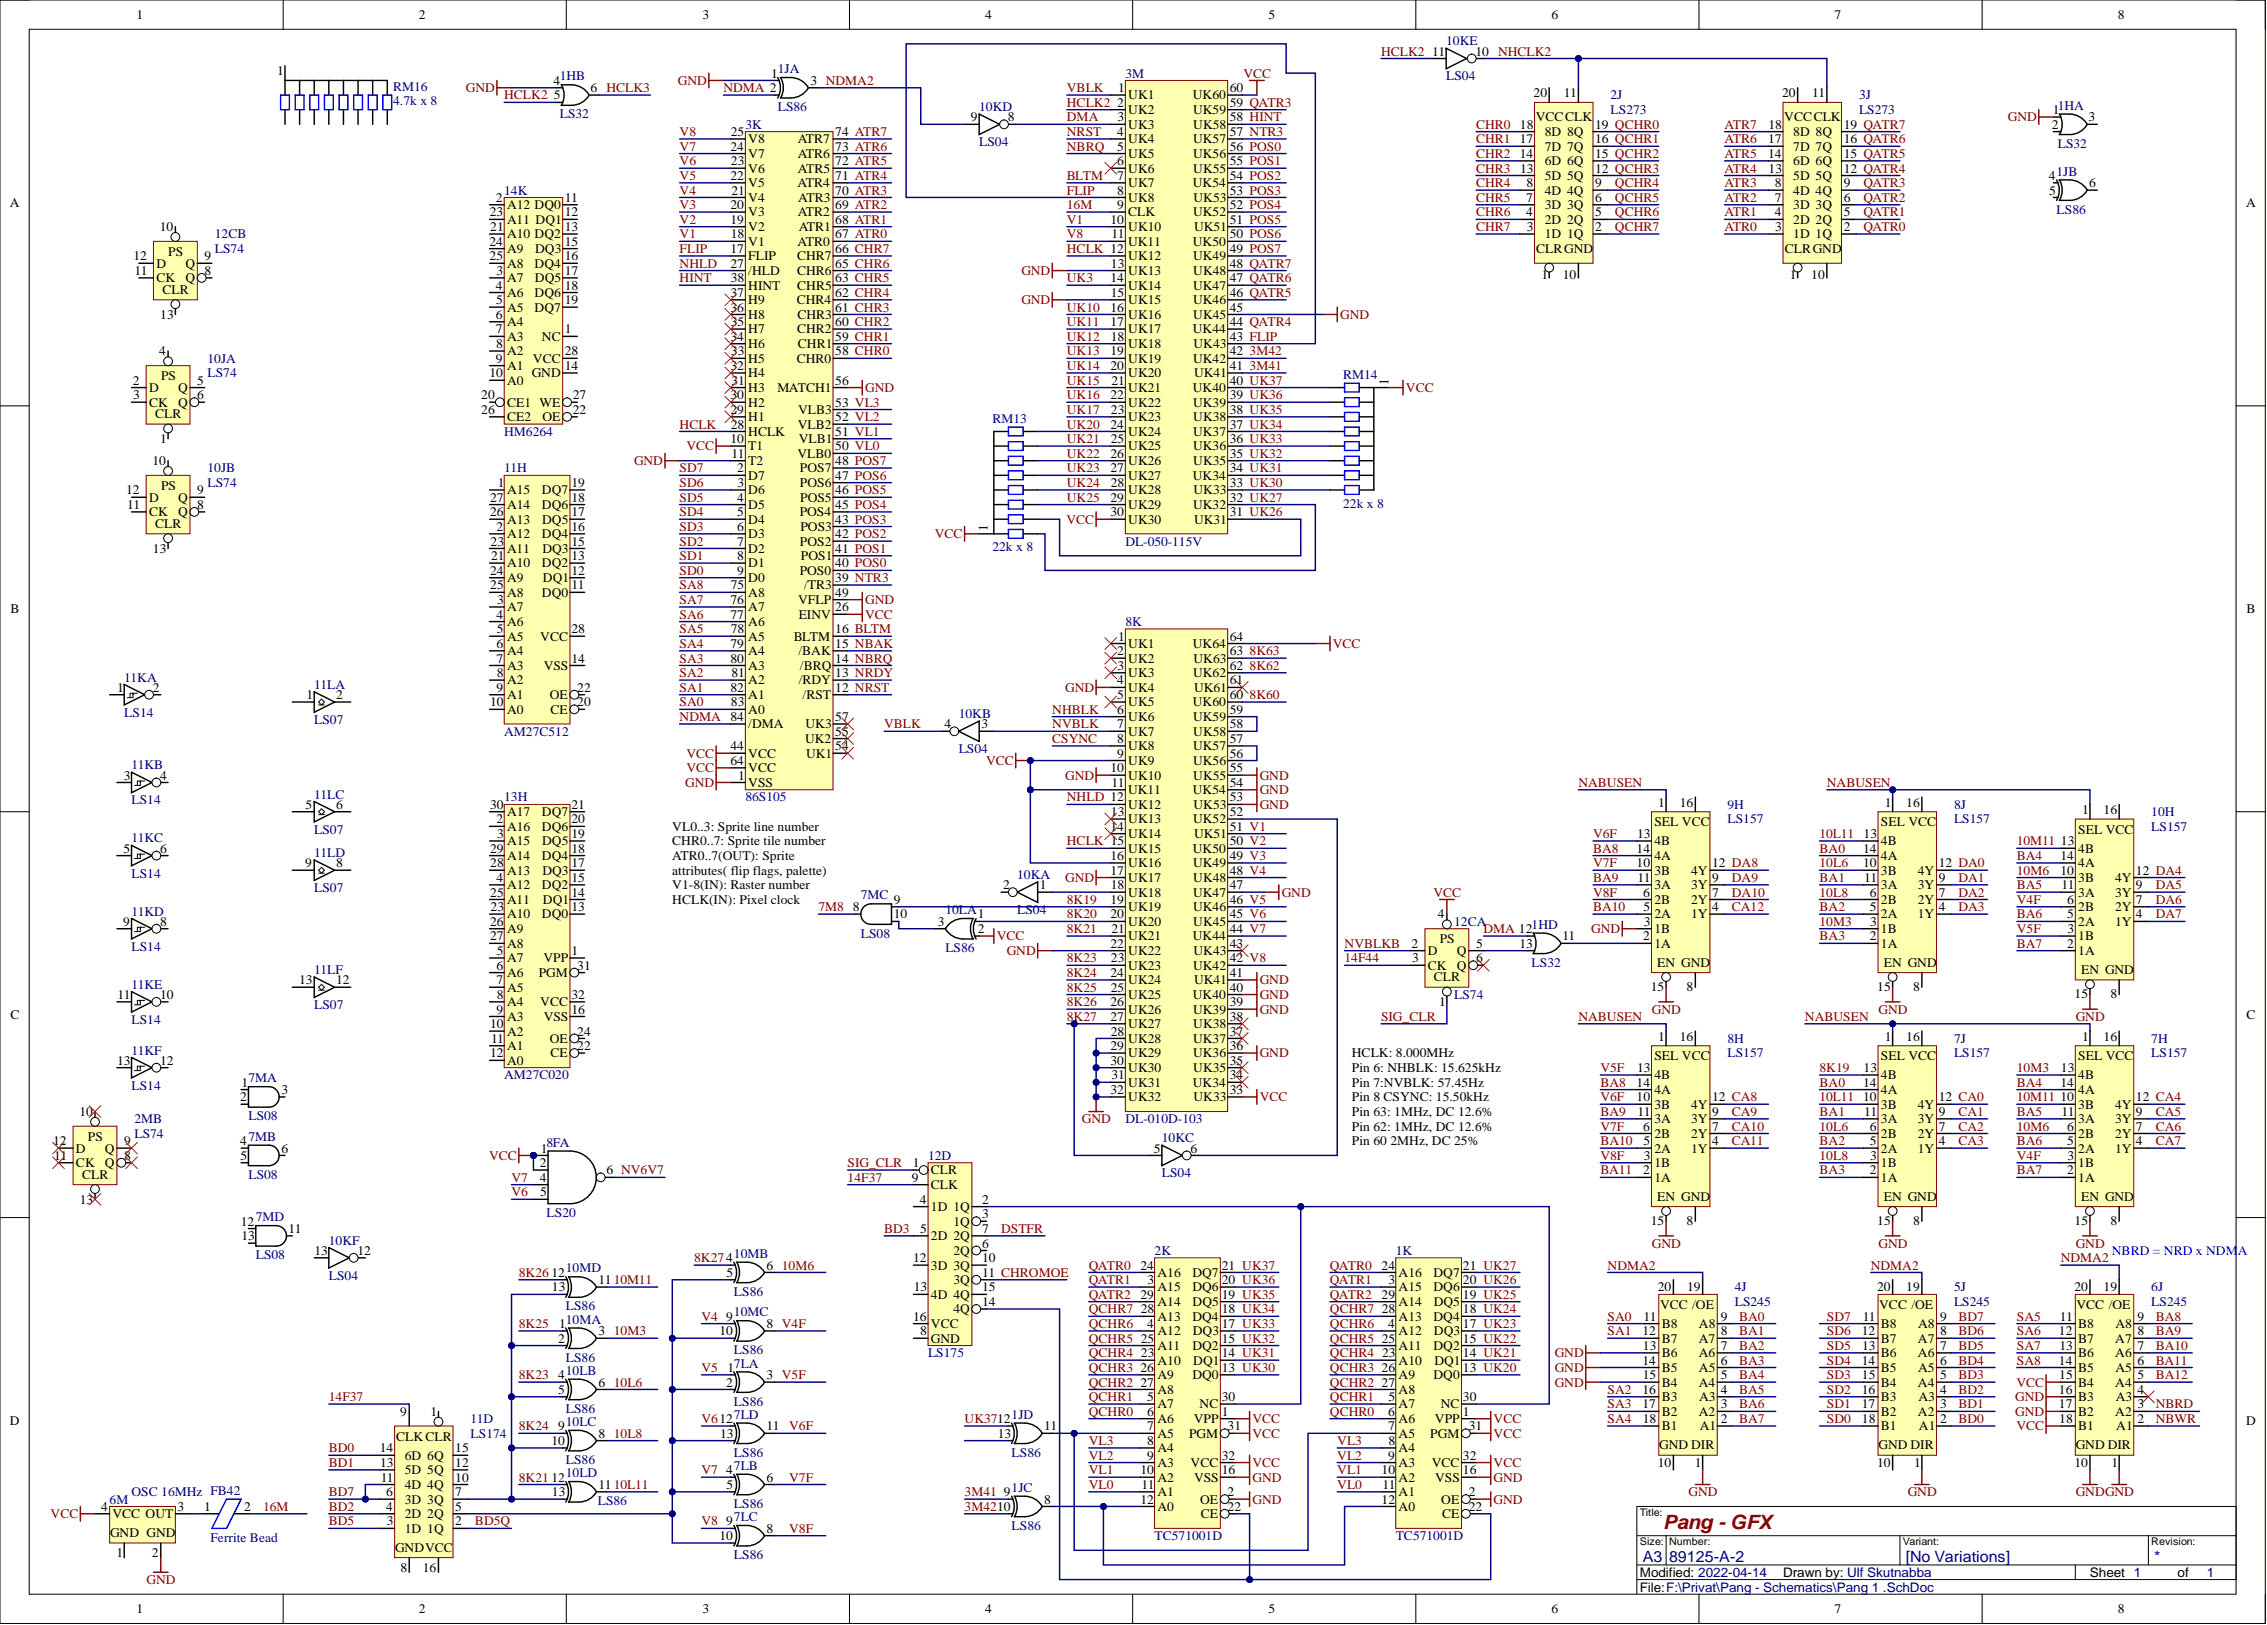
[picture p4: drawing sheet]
<svg xmlns="http://www.w3.org/2000/svg" width="393mm" height="282mm" viewBox="0 0 393 282" stroke-linecap="round" stroke-linejoin="round" font-family="sans-serif">
<defs><g id="words">
<text font-size="3.4" fill="#800000" x="288.6" y="265.2">Pang - GFX</text>
<g font-size="2.7" fill="#000080">
<text x="285" y="270.9">A3</text>
<text x="289.6" y="270.9">89125-A-2</text>
<text x="330.7" y="270.9">[No Variations]</text>
<text x="373.8" y="270.9">*</text>
</g>
<g font-size="2.3">
<text x="23.7" y="3.3">1</text>
<text x="72.7" y="3.3">2</text>
<text x="121.9" y="3.3">3</text>
<text x="170.9" y="3.3">4</text>
<text x="220.1" y="3.3">5</text>
<text x="269.2" y="3.3">6</text>
<text x="318.3" y="3.3">7</text>
<text x="367.5" y="3.3">8</text>
<text x="248.5" y="9.6">11</text>
<text x="256" y="9.6">10 NHCLK2</text>
<text x="48.1" y="12.9">1</text>
<text x="96.1" y="14.7">4</text>
<text x="96.1" y="17.3">5</text>
<text x="102.4" y="16">6</text>
<text x="133.8" y="13.4">1</text>
<text x="140.6" y="14.7">3 NDMA2</text>
<text x="194" y="16">1</text>
<text x="195.8" y="17.3">UK1</text>
<text x="207" y="17.3">UK60</text>
<text x="213.4" y="16">60</text>
<text x="266.1" y="16.9">20</text>
<text x="271.3" y="16.9">11</text>
<text x="309.2" y="16.9">20</text>
<text x="314.4" y="16.9">11</text>
<text x="126.8" y="23.6">25</text>
<text x="144.9" y="23.6">74 ATR7</text>
<text x="168.5" y="21.1">9</text>
<text x="174.8" y="21.1">8</text>
<text x="193.8" y="18.5">2</text>
<text x="193.8" y="23.6">4</text>
<text x="193.9" y="21.1">3</text>
<text x="195.8" y="19.8">UK2</text>
<text x="195.8" y="22.3">UK3</text>
<text x="207" y="19.8">UK59</text>
<text x="207.1" y="22.3">UK58</text>
<text x="213.4" y="23.6">57 NTR3</text>
<text x="213.4" y="21.1">58 HINT</text>
<text x="213.4" y="18.5">59 QATR3</text>
<text x="263.7" y="22.3">18</text>
<text x="266.5" y="21.1">VCCCLK</text>
<text x="268" y="23.6">8D 8Q</text>
<text x="276.8" y="22.3">19 QCHR0</text>
<text x="306.8" y="22.3">18</text>
<text x="309.6" y="21.1">VCCCLK</text>
<text x="311.1" y="23.6">8D 8Q</text>
<text x="319.9" y="22.3">19 QATR7</text>
<text x="356" y="22.3">2</text>
<text x="356.2" y="19.8">1</text>
<text x="362.4" y="21.1">3</text>
<text x="126.7" y="26.1">24</text>
<text x="126.8" y="28.7">23</text>
<text x="129.8" y="29.9">V6</text>
<text x="129.8" y="27.4">V7</text>
<text x="129.8" y="24.9">V8</text>
<text x="138.4" y="27.4">ATR6</text>
<text x="138.4" y="24.9">ATR7</text>
<text x="138.5" y="29.9">ATR5</text>
<text x="144.9" y="28.7">72 ATR5</text>
<text x="144.9" y="26.1">73 ATR6</text>
<text x="193.8" y="28.7">6</text>
<text x="193.9" y="26.1">5</text>
<text x="195.8" y="24.9">UK4</text>
<text x="195.8" y="27.4">UK5</text>
<text x="195.8" y="29.9">UK6</text>
<text x="207" y="27.4">UK56</text>
<text x="207" y="24.9">UK57</text>
<text x="207.1" y="29.9">UK55</text>
<text x="213.4" y="28.7">55 POS1</text>
<text x="213.4" y="26.1">56 POS0</text>
<text x="263.7" y="27.4">14</text>
<text x="263.7" y="24.9">17</text>
<text x="263.8" y="29.9">13</text>
<text x="268" y="28.7">6D 6Q</text>
<text x="268" y="26.1">7D 7Q</text>
<text x="276.8" y="29.9">12 QCHR3</text>
<text x="276.8" y="27.4">15 QCHR2</text>
<text x="276.8" y="24.9">16 QCHR1</text>
<text x="306.8" y="27.4">14</text>
<text x="306.8" y="24.9">17</text>
<text x="306.9" y="29.9">13</text>
<text x="311.1" y="28.7">6D 6Q</text>
<text x="311.1" y="26.1">7D 7Q</text>
<text x="319.9" y="29.9">12 QATR4</text>
<text x="319.9" y="27.4">15 QATR5</text>
<text x="319.9" y="24.9">16 QATR6</text>
<text x="1.7" y="36">A</text>
<text x="86" y="35">2</text>
<text x="98" y="35">11</text>
<text x="126.7" y="31.2">22</text>
<text x="126.9" y="33.7">21</text>
<text x="129.8" y="35">V4</text>
<text x="129.8" y="32.5">V5</text>
<text x="138.4" y="32.5">ATR4</text>
<text x="138.5" y="35">ATR3</text>
<text x="144.9" y="33.7">70 ATR3</text>
<text x="144.9" y="31.2">71 ATR4</text>
<text x="193.8" y="31.2">7</text>
<text x="193.9" y="33.7">8</text>
<text x="195.8" y="32.5">UK7</text>
<text x="195.8" y="35">UK8</text>
<text x="207" y="32.5">UK54</text>
<text x="207.1" y="35">UK53</text>
<text x="213.4" y="33.7">53 POS3</text>
<text x="213.4" y="31.2">54 POS2</text>
<text x="264.8" y="35">7</text>
<text x="264.9" y="32.5">8</text>
<text x="268" y="33.7">4D 4Q</text>
<text x="268" y="31.2">5D 5Q</text>
<text x="276.8" y="35">6</text>
<text x="276.8" y="32.5">9</text>
<text x="307.9" y="35">7</text>
<text x="308" y="32.5">8</text>
<text x="311.1" y="33.7">4D 4Q</text>
<text x="311.1" y="31.2">5D 5Q</text>
<text x="319.9" y="35">6</text>
<text x="319.9" y="32.5">9</text>
<text x="355.5" y="31.2">4</text>
<text x="355.5" y="33.7">5</text>
<text x="362.5" y="32.5">6</text>
<text x="389.7" y="36">A</text>
<text x="27.7" y="40.1">10</text>
<text x="85" y="37.5">23</text>
<text x="85.1" y="40.1">21</text>
<text x="88" y="36.3">A12 DQ0</text>
<text x="88" y="41.4">A10 DQ2</text>
<text x="88" y="38.8">A11 DQ1</text>
<text x="98" y="37.5">12</text>
<text x="98" y="40.1">13</text>
<text x="126.7" y="38.8">19</text>
<text x="126.7" y="36.3">20</text>
<text x="126.8" y="41.4">18</text>
<text x="129.8" y="40.1">V2</text>
<text x="129.8" y="37.5">V3</text>
<text x="138.4" y="37.5">ATR2</text>
<text x="138.6" y="40.1">ATR1</text>
<text x="144.9" y="41.4">67 ATR0</text>
<text x="144.9" y="38.8">68 ATR1</text>
<text x="144.9" y="36.3">69 ATR2</text>
<text x="192.7" y="38.8">10</text>
<text x="192.9" y="41.4">11</text>
<text x="193.8" y="36.3">9</text>
<text x="195.8" y="37.5">CLK</text>
<text x="195.8" y="40.1">UK10</text>
<text x="207" y="37.5">UK52</text>
<text x="207.2" y="40.1">UK51</text>
<text x="213.4" y="41.4">50 POS6</text>
<text x="213.4" y="38.8">51 POS5</text>
<text x="213.4" y="36.3">52 POS4</text>
<text x="264.8" y="37.5">4</text>
<text x="264.9" y="40.1">3</text>
<text x="268" y="41.4">1D 1Q</text>
<text x="268" y="38.8">2D 2Q</text>
<text x="268" y="36.3">3D 3Q</text>
<text x="276.8" y="40.1">2</text>
<text x="276.8" y="37.5">5</text>
<text x="307.9" y="37.5">4</text>
<text x="308" y="40.1">3</text>
<text x="311.1" y="41.4">1D 1Q</text>
<text x="311.1" y="38.8">2D 2Q</text>
<text x="311.1" y="36.3">3D 3Q</text>
<text x="319.9" y="40.1">2</text>
<text x="319.9" y="37.5">5</text>
<text x="23.2" y="45.2">12</text>
<text x="23.3" y="47.7">11</text>
<text x="27.1" y="46.4">D</text>
<text x="29.2" y="44.4">PS</text>
<text x="32.2" y="46.4">Q</text>
<text x="35.5" y="45.2">9</text>
<text x="35.5" y="47.7">8</text>
<text x="84.9" y="42.6">24</text>
<text x="85" y="45.2">25</text>
<text x="86.1" y="47.7">3</text>
<text x="88" y="43.9">A9</text>
<text x="88" y="46.4">A8</text>
<text x="92.8" y="46.4">DQ4</text>
<text x="92.9" y="43.9">DQ3</text>
<text x="98" y="42.6">15</text>
<text x="98" y="45.2">16</text>
<text x="98" y="47.7">17</text>
<text x="126.7" y="43.9">17</text>
<text x="126.7" y="46.4">27</text>
<text x="129.8" y="45.2">FLIP</text>
<text x="129.8" y="42.6">V1</text>
<text x="129.8" y="47.7">/HLD</text>
<text x="138.3" y="47.7">CHR6</text>
<text x="138.3" y="45.2">CHR7</text>
<text x="138.4" y="42.6">ATR0</text>
<text x="144.9" y="46.4">65 CHR6</text>
<text x="144.9" y="43.9">66 CHR7</text>
<text x="192.8" y="46.4">13</text>
<text x="195.8" y="42.6">UK11</text>
<text x="195.8" y="45.2">UK12</text>
<text x="195.8" y="47.7">UK13</text>
<text x="207" y="42.6">UK50</text>
<text x="207" y="45.2">UK49</text>
<text x="207.1" y="47.7">UK48</text>
<text x="213.4" y="46.4">48 QATR7</text>
<text x="213.4" y="43.9">49 POS7</text>
<text x="266.6" y="43.9">CLRGND</text>
<text x="309.7" y="43.9">CLRGND</text>
<text x="27.1" y="49">CK</text>
<text x="28.2" y="51">CLR</text>
<text x="32.2" y="49">Q</text>
<text x="86" y="50.2">4</text>
<text x="86.1" y="52.8">5</text>
<text x="88" y="49">A7</text>
<text x="88" y="51.5">A6</text>
<text x="92.8" y="51.5">DQ6</text>
<text x="92.8" y="49">DQ5</text>
<text x="98" y="50.2">18</text>
<text x="98" y="52.8">19</text>
<text x="126.7" y="51.5">37</text>
<text x="126.8" y="49">38</text>
<text x="129.8" y="52.8">H9</text>
<text x="129.8" y="50.2">HINT</text>
<text x="138.2" y="52.8">CHR4</text>
<text x="138.3" y="50.2">CHR5</text>
<text x="144.9" y="51.5">62 CHR4</text>
<text x="144.9" y="49">63 CHR5</text>
<text x="192.7" y="49">14</text>
<text x="192.7" y="51.5">15</text>
<text x="195.8" y="50.2">UK14</text>
<text x="195.8" y="52.8">UK15</text>
<text x="207" y="52.8">UK46</text>
<text x="207" y="50.2">UK47</text>
<text x="213.4" y="51.5">46 QATR5</text>
<text x="213.4" y="49">47 QATR6</text>
<text x="267.4" y="48.5">1</text>
<text x="271.2" y="48.5">10</text>
<text x="310.6" y="48.5">1</text>
<text x="314.3" y="48.5">10</text>
<text x="27.8" y="55.3">13</text>
<text x="86" y="55.3">6</text>
<text x="86" y="57.8">7</text>
<text x="88" y="54">A5</text>
<text x="88" y="56.6">A4</text>
<text x="88" y="59.1">A3</text>
<text x="92.8" y="54">DQ7</text>
<text x="94" y="59.1">NC</text>
<text x="98" y="57.8">1</text>
<text x="126.7" y="59.1">34</text>
<text x="126.7" y="54">36</text>
<text x="126.8" y="56.6">35</text>
<text x="129.8" y="57.8">H7</text>
<text x="129.8" y="55.3">H8</text>
<text x="138.3" y="57.8">CHR2</text>
<text x="138.4" y="55.3">CHR3</text>
<text x="144.9" y="59.1">59 CHR1</text>
<text x="144.9" y="56.6">60 CHR2</text>
<text x="144.9" y="54">61 CHR3</text>
<text x="192.7" y="54">16</text>
<text x="192.7" y="56.6">17</text>
<text x="192.7" y="59.1">18</text>
<text x="195.8" y="55.3">UK16</text>
<text x="195.8" y="57.8">UK17</text>
<text x="207" y="57.8">UK44</text>
<text x="207.1" y="55.3">UK45</text>
<text x="213.4" y="59.1">43 FLIP</text>
<text x="213.4" y="56.6">44 QATR4</text>
<text x="213.4" y="54">45</text>
<text x="27.6" y="61.6">4</text>
<text x="27.9" y="66">PS</text>
<text x="84.9" y="65.5">10</text>
<text x="86" y="62.9">9</text>
<text x="86.1" y="60.4">8</text>
<text x="88" y="61.6">A2</text>
<text x="88" y="64.2">A1</text>
<text x="92.3" y="65.5">GND</text>
<text x="92.5" y="62.9">VCC</text>
<text x="98" y="64.2">14</text>
<text x="98" y="61.6">28</text>
<text x="126.7" y="64.2">32</text>
<text x="126.8" y="61.6">33</text>
<text x="129.8" y="65.5">H4</text>
<text x="129.8" y="62.9">H5</text>
<text x="129.8" y="60.4">H6</text>
<text x="138.2" y="62.9">CHR0</text>
<text x="138.5" y="60.4">CHR1</text>
<text x="144.9" y="61.6">58 CHR0</text>
<text x="192.7" y="61.6">19</text>
<text x="192.7" y="64.2">20</text>
<text x="195.8" y="60.4">UK18</text>
<text x="195.8" y="62.9">UK19</text>
<text x="195.8" y="65.5">UK20</text>
<text x="207" y="62.9">UK42</text>
<text x="207.1" y="60.4">UK43</text>
<text x="207.2" y="65.5">UK41</text>
<text x="213.4" y="64.2">41</text>
<text x="213.4" y="61.6">42</text>
<text x="23" y="66.7">2</text>
<text x="23.1" y="69.3">3</text>
<text x="25.9" y="68">D</text>
<text x="25.9" y="70.5">CK</text>
<text x="30.9" y="68">Q</text>
<text x="30.9" y="70.5">Q</text>
<text x="34.2" y="66.7">5</text>
<text x="34.2" y="69.3">6</text>
<text x="83.5" y="69.3">20</text>
<text x="83.5" y="71.8">26</text>
<text x="88" y="66.7">A0</text>
<text x="88" y="70.5">CE1 WE</text>
<text x="99.4" y="71.8">22</text>
<text x="99.4" y="69.3">27</text>
<text x="126.7" y="71.8">29</text>
<text x="126.7" y="69.3">30</text>
<text x="126.9" y="66.7">31</text>
<text x="129.8" y="70.5">H2</text>
<text x="129.8" y="68">H3</text>
<text x="134.9" y="68">MATCH1</text>
<text x="138.5" y="71.8">VLB3</text>
<text x="144.9" y="70.5">53 VL3</text>
<text x="144.9" y="66.7">56</text>
<text x="192.7" y="69.3">22</text>
<text x="192.8" y="71.8">23</text>
<text x="192.9" y="66.7">21</text>
<text x="195.8" y="68">UK21</text>
<text x="195.8" y="70.5">UK22</text>
<text x="207" y="68">UK40</text>
<text x="207" y="70.5">UK39</text>
<text x="213.4" y="71.8">38 UK35</text>
<text x="213.4" y="69.3">39 UK36</text>
<text x="213.4" y="66.7">40 UK37</text>
<text x="240.9" y="66.7" transform="rotate(-90 240.9 66.7)">1</text>
<text x="26.9" y="72.6">CLR</text>
<text x="27.8" y="76.9">1</text>
<text x="88" y="73.1">CE2</text>
<text x="94.1" y="73.1">OE</text>
<text x="126.7" y="76.9">10</text>
<text x="126.8" y="74.3">28</text>
<text x="129.8" y="75.6">HCLK</text>
<text x="129.8" y="73.1">H1</text>
<text x="138.4" y="74.3">VLB2</text>
<text x="138.6" y="76.9">VLB1</text>
<text x="144.9" y="75.6">51 VL1</text>
<text x="144.9" y="73.1">52 VL2</text>
<text x="192.7" y="74.3">24</text>
<text x="192.7" y="76.9">25</text>
<text x="195.8" y="73.1">UK23</text>
<text x="195.8" y="75.6">UK24</text>
<text x="207" y="75.6">UK37</text>
<text x="207.1" y="73.1">UK38</text>
<text x="213.4" y="76.9">36 UK33</text>
<text x="213.4" y="74.3">37 UK34</text>
<text x="26.5" y="80.7">10</text>
<text x="126.9" y="79.4">11</text>
<text x="127.9" y="81.9">2</text>
<text x="129.8" y="83.2">D7</text>
<text x="129.8" y="78.1">T1</text>
<text x="129.8" y="80.7">T2</text>
<text x="138.4" y="79.4">VLB0</text>
<text x="138.8" y="81.9">POS7</text>
<text x="144.9" y="83.2">47 POS6</text>
<text x="144.9" y="80.7">48 POS7</text>
<text x="144.9" y="78.1">50 VL0</text>
<text x="192.7" y="79.4">26</text>
<text x="192.7" y="81.9">27</text>
<text x="195.8" y="78.1">UK25</text>
<text x="195.8" y="80.7">UK26</text>
<text x="195.8" y="83.2">UK27</text>
<text x="207" y="83.2">UK34</text>
<text x="207" y="78.1">UK36</text>
<text x="207.1" y="80.7">UK35</text>
<text x="213.4" y="81.9">34 UK31</text>
<text x="213.4" y="79.4">35 UK32</text>
<text x="21.9" y="85.7">12</text>
<text x="22.1" y="88.3">11</text>
<text x="25.9" y="87">D</text>
<text x="25.9" y="89.6">CK</text>
<text x="27.9" y="85">PS</text>
<text x="30.9" y="87">Q</text>
<text x="30.9" y="89.6">Q</text>
<text x="34.2" y="85.7">9</text>
<text x="34.2" y="88.3">8</text>
<text x="85" y="89.6">26</text>
<text x="85" y="87">27</text>
<text x="86.4" y="84.5">1</text>
<text x="88" y="85.7">A15</text>
<text x="88" y="88.3">A14</text>
<text x="94" y="88.3">DQ6</text>
<text x="94" y="85.7">DQ7</text>
<text x="99.2" y="89.6">17</text>
<text x="99.2" y="87">18</text>
<text x="99.2" y="84.5">19</text>
<text x="127.9" y="87">4</text>
<text x="127.9" y="89.6">5</text>
<text x="128" y="84.5">3</text>
<text x="129.8" y="85.7">D6</text>
<text x="129.8" y="88.3">D5</text>
<text x="138.8" y="89.6">POS4</text>
<text x="138.8" y="84.5">POS6</text>
<text x="138.8" y="87">POS5</text>
<text x="144.9" y="88.3">45 POS4</text>
<text x="144.9" y="85.7">46 POS5</text>
<text x="192.7" y="87">29</text>
<text x="192.7" y="89.6">30</text>
<text x="192.7" y="84.5">28</text>
<text x="195.8" y="85.7">UK28</text>
<text x="195.8" y="88.3">UK29</text>
<text x="207" y="88.3">UK32</text>
<text x="207.1" y="85.7">UK33</text>
<text x="213.4" y="89.6">31 UK26</text>
<text x="213.4" y="87">32 UK27</text>
<text x="213.4" y="84.5">33 UK30</text>
<text x="26.5" y="95.9">13</text>
<text x="26.9" y="91.6">CLR</text>
<text x="85.1" y="94.6">23</text>
<text x="86.2" y="92.1">2</text>
<text x="88" y="93.4">A12</text>
<text x="88" y="95.9">A11</text>
<text x="88" y="90.8">A13</text>
<text x="94" y="93.4">DQ4</text>
<text x="94.1" y="90.8">DQ5</text>
<text x="94.1" y="95.9">DQ3</text>
<text x="99.2" y="94.6">15</text>
<text x="99.2" y="92.1">16</text>
<text x="127.9" y="92.1">6</text>
<text x="127.9" y="94.6">7</text>
<text x="129.8" y="90.8">D4</text>
<text x="129.8" y="93.4">D3</text>
<text x="129.8" y="95.9">D2</text>
<text x="138.8" y="94.6">POS2</text>
<text x="138.9" y="92.1">POS3</text>
<text x="144.9" y="95.9">41 POS1</text>
<text x="144.9" y="93.4">42 POS2</text>
<text x="144.9" y="90.8">43 POS3</text>
<text x="171.4" y="92.1" transform="rotate(-90 171.4 92.1)">1</text>
<text x="195.8" y="90.8">UK30</text>
<text x="207.2" y="90.8">UK31</text>
<text x="85" y="99.7">24</text>
<text x="85.2" y="97.2">21</text>
<text x="88" y="98.4">A10</text>
<text x="88" y="101">A9</text>
<text x="94" y="98.4">DQ2</text>
<text x="94.2" y="101">DQ1</text>
<text x="99.2" y="99.7">12</text>
<text x="99.2" y="97.2">13</text>
<text x="127.9" y="99.7">9</text>
<text x="127.9" y="97.2">8</text>
<text x="129.8" y="98.4">D1</text>
<text x="129.8" y="101">D0</text>
<text x="138.8" y="99.7">POS0</text>
<text x="139" y="97.2">POS1</text>
<text x="144.9" y="101">39 NTR3</text>
<text x="144.9" y="98.4">40 POS0</text>
<text x="1.8" y="106.4">B</text>
<text x="85.1" y="102.2">25</text>
<text x="86.2" y="107.3">4</text>
<text x="86.3" y="104.8">3</text>
<text x="88" y="106">A7</text>
<text x="88" y="103.5">A8</text>
<text x="94" y="103.5">DQ0</text>
<text x="99.2" y="102.2">11</text>
<text x="126.7" y="104.8">76</text>
<text x="126.7" y="107.3">77</text>
<text x="126.8" y="102.2">75</text>
<text x="129.8" y="103.5">A8</text>
<text x="129.8" y="106">A7</text>
<text x="138.5" y="104.8">VFLP</text>
<text x="138.6" y="107.3">EINV</text>
<text x="139.5" y="102.2">/TR3</text>
<text x="144.9" y="106">26</text>
<text x="144.9" y="103.5">49</text>
<text x="389.8" y="106.4">B</text>
<text x="86.2" y="112.4">6</text>
<text x="86.2" y="109.9">5</text>
<text x="88" y="108.6">A6</text>
<text x="88" y="111.1">A5</text>
<text x="88" y="113.7">A4</text>
<text x="93.7" y="111.1">VCC</text>
<text x="99.2" y="109.9">28</text>
<text x="126.7" y="112.4">79</text>
<text x="126.8" y="109.9">78</text>
<text x="129.8" y="108.6">A6</text>
<text x="129.8" y="111.1">A5</text>
<text x="129.8" y="113.7">A4</text>
<text x="137.7" y="111.1">BLTM</text>
<text x="138.5" y="113.7">/BAK</text>
<text x="144.9" y="112.4">15 NBAK</text>
<text x="144.9" y="109.9">16 BLTM</text>
<text x="193.8" y="113.7">2</text>
<text x="194" y="111.1">1</text>
<text x="195.8" y="112.4">UK1</text>
<text x="207" y="112.4">UK64</text>
<text x="213.4" y="113.7">63</text>
<text x="213.4" y="111.1">64</text>
<text x="20.3" y="120">1</text>
<text x="26.5" y="120">2</text>
<text x="86.2" y="114.9">7</text>
<text x="86.2" y="120">9</text>
<text x="86.2" y="117.5">8</text>
<text x="88" y="116.2">A3</text>
<text x="88" y="118.7">A2</text>
<text x="94.3" y="116.2">VSS</text>
<text x="99.2" y="114.9">14</text>
<text x="100.2" y="120">22</text>
<text x="126.7" y="114.9">80</text>
<text x="126.7" y="120">82</text>
<text x="126.9" y="117.5">81</text>
<text x="129.8" y="116.2">A3</text>
<text x="129.8" y="118.7">A2</text>
<text x="138.6" y="118.7">/RDY</text>
<text x="138.8" y="116.2">/BRQ</text>
<text x="144.9" y="120">12 NRST</text>
<text x="144.9" y="117.5">13 NRDY</text>
<text x="144.9" y="114.9">14 NBRQ</text>
<text x="193.8" y="118.7">4</text>
<text x="193.9" y="116.2">3</text>
<text x="195.8" y="114.9">UK2</text>
<text x="195.8" y="117.5">UK3</text>
<text x="195.8" y="120">UK4</text>
<text x="207" y="117.5">UK62</text>
<text x="207.1" y="114.9">UK63</text>
<text x="207.2" y="120">UK61</text>
<text x="213.4" y="118.7">61</text>
<text x="213.4" y="116.2">62</text>
<text x="53.2" y="121.3">1</text>
<text x="58.3" y="121.3">2</text>
<text x="85" y="122.5">10</text>
<text x="88" y="121.3">A1</text>
<text x="88" y="123.8">A0</text>
<text x="95.4" y="121.3">OE</text>
<text x="95.5" y="123.8">CE</text>
<text x="100.2" y="122.5">20</text>
<text x="126.7" y="125.1">84</text>
<text x="126.8" y="122.5">83</text>
<text x="129.8" y="121.3">A1</text>
<text x="129.8" y="123.8">A0</text>
<text x="139.3" y="121.3">/RST</text>
<text x="144.9" y="125.1">57</text>
<text x="193.8" y="123.8">6</text>
<text x="193.9" y="121.3">5</text>
<text x="195.8" y="122.5">UK5</text>
<text x="195.8" y="125.1">UK6</text>
<text x="207" y="122.5">UK60</text>
<text x="207" y="125.1">UK59</text>
<text x="213.4" y="123.8">59</text>
<text x="213.4" y="121.3">60</text>
<text x="126.7" y="130.1">44</text>
<text x="129.8" y="131.4">VCC</text>
<text x="129.8" y="126.3">/DMA</text>
<text x="139.7" y="128.9">UK2</text>
<text x="139.8" y="126.3">UK3</text>
<text x="139.9" y="131.4">UK1</text>
<text x="144.9" y="130.1">54</text>
<text x="144.9" y="127.6">55</text>
<text x="163.9" y="126.3">4</text>
<text x="170.3" y="126.3">3</text>
<text x="193.8" y="126.3">7</text>
<text x="193.8" y="131.4">9</text>
<text x="193.9" y="128.9">8</text>
<text x="195.8" y="127.6">UK7</text>
<text x="195.8" y="130.1">UK8</text>
<text x="207" y="130.1">UK57</text>
<text x="207.1" y="127.6">UK58</text>
<text x="213.4" y="131.4">56</text>
<text x="213.4" y="128.9">57</text>
<text x="213.4" y="126.3">58</text>
<text x="21.5" y="135.2">3</text>
<text x="27.8" y="135.2">4</text>
<text x="126.7" y="132.7">64</text>
<text x="128.1" y="135.2">1</text>
<text x="129.8" y="136.5">VSS</text>
<text x="129.8" y="134">VCC</text>
<text x="192.7" y="134">10</text>
<text x="192.9" y="136.5">11</text>
<text x="195.8" y="132.7">UK9</text>
<text x="195.8" y="135.2">UK10</text>
<text x="195.8" y="137.8">UK11</text>
<text x="207" y="137.8">UK54</text>
<text x="207" y="132.7">UK56</text>
<text x="207.1" y="135.2">UK55</text>
<text x="213.4" y="136.5">54</text>
<text x="213.4" y="134">55</text>
<text x="53" y="140.3">5</text>
<text x="58.3" y="140.3">6</text>
<text x="85" y="140.3">30</text>
<text x="86.2" y="142.8">2</text>
<text x="88" y="141.6">A17</text>
<text x="94" y="141.6">DQ7</text>
<text x="99.2" y="142.8">20</text>
<text x="99.2" y="140.3">21</text>
<text x="192.8" y="141.6">13</text>
<text x="195.8" y="140.3">UK12</text>
<text x="195.8" y="142.8">UK13</text>
<text x="207" y="142.8">UK52</text>
<text x="207.1" y="140.3">UK53</text>
<text x="213.4" y="141.6">52</text>
<text x="213.4" y="139">53</text>
<text x="287.1" y="143.3">SEL VCC</text>
<text x="287.7" y="139.9">1</text>
<text x="291.5" y="139.9">16</text>
<text x="326.4" y="143.3">SEL VCC</text>
<text x="327" y="139.9">1</text>
<text x="330.8" y="139.9">16</text>
<text x="361.3" y="141.2">1</text>
<text x="365" y="141.2">16</text>
<text x="21.4" y="147.9">5</text>
<text x="27.8" y="147.9">6</text>
<text x="85" y="147.9">29</text>
<text x="86.3" y="145.4">3</text>
<text x="88" y="144.1">A16</text>
<text x="88" y="146.6">A15</text>
<text x="88" y="149.2">A14</text>
<text x="94" y="149.2">DQ4</text>
<text x="94" y="144.1">DQ6</text>
<text x="94.1" y="146.6">DQ5</text>
<text x="99.2" y="147.9">18</text>
<text x="99.2" y="145.4">19</text>
<text x="116.6" y="144.1">VL0..3: Sprite line number</text>
<text x="116.6" y="146.6">CHR0..7: Sprite tile number</text>
<text x="116.6" y="149.2">ATR0..7(OUT): Sprite</text>
<text x="192.7" y="144.1">14</text>
<text x="192.7" y="149.2">16</text>
<text x="195.8" y="145.4">UK14</text>
<text x="195.8" y="147.9">UK15</text>
<text x="207" y="147.9">UK50</text>
<text x="207.2" y="145.4">UK51</text>
<text x="213.4" y="149.2">49 V3</text>
<text x="213.4" y="146.6">50 V2</text>
<text x="213.4" y="144.1">51 V1</text>
<text x="284" y="147.9">14</text>
<text x="284.1" y="145.4">13</text>
<text x="287.1" y="146.6">4B</text>
<text x="287.1" y="149.2">4A</text>
<text x="323.3" y="147.9">14</text>
<text x="323.4" y="145.4">13</text>
<text x="326.4" y="146.6">4B</text>
<text x="326.4" y="149.2">4A</text>
<text x="357.5" y="149.2">14</text>
<text x="357.6" y="146.6">13</text>
<text x="360.6" y="144.6">SEL VCC</text>
<text x="360.6" y="147.9">4B</text>
<text x="53" y="150.4">9</text>
<text x="58.3" y="150.4">8</text>
<text x="85.1" y="155.5">25</text>
<text x="85.1" y="150.4">28</text>
<text x="86.2" y="153">4</text>
<text x="88" y="154.2">A12</text>
<text x="88" y="151.7">A13</text>
<text x="94" y="154.2">DQ2</text>
<text x="94.1" y="151.7">DQ3</text>
<text x="99.2" y="155.5">14</text>
<text x="99.2" y="153">15</text>
<text x="99.2" y="150.4">17</text>
<text x="116.6" y="151.7">attributes( flip flags, palette)</text>
<text x="116.6" y="154.2">V1-8(IN): Raster number</text>
<text x="174" y="154.2">2</text>
<text x="180.4" y="154.2">1</text>
<text x="192.7" y="151.7">17</text>
<text x="192.7" y="154.2">18</text>
<text x="195.8" y="150.4">UK16</text>
<text x="195.8" y="153">UK17</text>
<text x="195.8" y="155.5">UK18</text>
<text x="207" y="155.5">UK47</text>
<text x="207" y="150.4">UK49</text>
<text x="207.1" y="153">UK48</text>
<text x="213.4" y="154.2">47</text>
<text x="213.4" y="151.7">48 V4</text>
<text x="284" y="150.4">10</text>
<text x="284.1" y="153">11</text>
<text x="285.1" y="155.5">6</text>
<text x="287.1" y="151.7">3B</text>
<text x="287.1" y="154.2">3A</text>
<text x="293.4" y="154.2">3Y</text>
<text x="293.4" y="151.7">4Y</text>
<text x="297.1" y="155.5">7</text>
<text x="297.1" y="153">9</text>
<text x="297.1" y="150.4">12 DA8</text>
<text x="323.3" y="150.4">10</text>
<text x="323.4" y="153">11</text>
<text x="324.4" y="155.5">6</text>
<text x="326.4" y="151.7">3B</text>
<text x="326.4" y="154.2">3A</text>
<text x="332.7" y="154.2">3Y</text>
<text x="332.7" y="151.7">4Y</text>
<text x="336.4" y="155.5">7</text>
<text x="336.4" y="153">9</text>
<text x="336.4" y="150.4">12 DA0</text>
<text x="357.5" y="151.7">10</text>
<text x="357.7" y="154.2">11</text>
<text x="360.6" y="153">3B</text>
<text x="360.6" y="155.5">3A</text>
<text x="360.6" y="150.4">4A</text>
<text x="367" y="155.5">3Y</text>
<text x="367" y="153">4Y</text>
<text x="370.6" y="154.2">9</text>
<text x="370.6" y="151.7">12 DA4</text>
<text x="21.4" y="160.6">9</text>
<text x="27.8" y="160.6">8</text>
<text x="85" y="160.6">26</text>
<text x="85.1" y="158.1">23</text>
<text x="88" y="159.3">A10</text>
<text x="88" y="156.8">A11</text>
<text x="88" y="161.9">A9</text>
<text x="94" y="159.3">DQ0</text>
<text x="94.2" y="156.8">DQ1</text>
<text x="99.2" y="158.1">13</text>
<text x="116.6" y="156.8">HCLK(IN): Pixel clock</text>
<text x="148" y="158.1">8</text>
<text x="155.1" y="156.8">9</text>
<text x="155.1" y="159.3">10</text>
<text x="162.7" y="160.6">3</text>
<text x="169.6" y="159.3">1</text>
<text x="169.6" y="161.9">2</text>
<text x="192.7" y="156.8">19</text>
<text x="192.7" y="159.3">20</text>
<text x="192.9" y="161.9">21</text>
<text x="195.8" y="158.1">UK19</text>
<text x="195.8" y="160.6">UK20</text>
<text x="207" y="158.1">UK46</text>
<text x="207.1" y="160.6">UK45</text>
<text x="213.4" y="161.9">44 V7</text>
<text x="213.4" y="159.3">45 V6</text>
<text x="213.4" y="156.8">46 V5</text>
<text x="249.5" y="159.3">4</text>
<text x="285.2" y="158.1">5</text>
<text x="285.2" y="160.6">3</text>
<text x="287.1" y="161.9">1B</text>
<text x="287.1" y="159.3">2A</text>
<text x="287.1" y="156.8">2B</text>
<text x="293.4" y="159.3">1Y</text>
<text x="293.4" y="156.8">2Y</text>
<text x="297.1" y="158.1">4</text>
<text x="324.5" y="158.1">5</text>
<text x="324.5" y="160.6">3</text>
<text x="326.4" y="161.9">1B</text>
<text x="326.4" y="159.3">2A</text>
<text x="326.4" y="156.8">2B</text>
<text x="332.7" y="159.3">1Y</text>
<text x="332.7" y="156.8">2Y</text>
<text x="336.4" y="158.1">4</text>
<text x="358.7" y="156.8">6</text>
<text x="358.7" y="159.3">5</text>
<text x="358.7" y="161.9">3</text>
<text x="360.6" y="160.6">2A</text>
<text x="360.6" y="158.1">2B</text>
<text x="367" y="160.6">1Y</text>
<text x="367" y="158.1">2Y</text>
<text x="370.6" y="159.3">4</text>
<text x="370.6" y="156.8">7</text>
<text x="85" y="163.1">27</text>
<text x="86.2" y="165.7">5</text>
<text x="88" y="166.9">A7</text>
<text x="88" y="164.4">A8</text>
<text x="94.3" y="166.9">VPP</text>
<text x="99.2" y="165.7">1</text>
<text x="192.7" y="164.4">22</text>
<text x="192.8" y="166.9">23</text>
<text x="195.8" y="163.1">UK21</text>
<text x="195.8" y="165.7">UK22</text>
<text x="207" y="163.1">UK44</text>
<text x="207.1" y="165.7">UK43</text>
<text x="213.4" y="166.9">42 V8</text>
<text x="213.4" y="164.4">43</text>
<text x="244.9" y="164.4">2</text>
<text x="245" y="166.9">3</text>
<text x="247.8" y="165.7">D</text>
<text x="249.8" y="163.6">PS</text>
<text x="252.8" y="165.7">Q</text>
<text x="256.1" y="164.4">5</text>
<text x="256.1" y="166.9">6</text>
<text x="263.6" y="164.4">13</text>
<text x="271.1" y="163.1">11</text>
<text x="285.1" y="163.1">2</text>
<text x="287.1" y="164.4">1A</text>
<text x="287.6" y="167.7">EN GND</text>
<text x="324.4" y="163.1">2</text>
<text x="326.4" y="164.4">1A</text>
<text x="326.9" y="167.7">EN GND</text>
<text x="358.7" y="164.4">2</text>
<text x="360.6" y="165.7">1A</text>
<text x="360.6" y="163.1">1B</text>
<text x="20.4" y="173.3">11</text>
<text x="27.8" y="173.3">10</text>
<text x="51.9" y="170.7">13</text>
<text x="58.3" y="170.7">12</text>
<text x="86.2" y="168.2">6</text>
<text x="86.2" y="170.7">7</text>
<text x="86.2" y="173.3">8</text>
<text x="88" y="169.5">A6</text>
<text x="88" y="172">A5</text>
<text x="93.5" y="169.5">PGM</text>
<text x="99.2" y="173.3">32</text>
<text x="100.2" y="168.2">31</text>
<text x="192.7" y="169.5">24</text>
<text x="192.7" y="172">25</text>
<text x="195.8" y="168.2">UK23</text>
<text x="195.8" y="170.7">UK24</text>
<text x="195.8" y="173.3">UK25</text>
<text x="207" y="173.3">UK40</text>
<text x="207" y="168.2">UK42</text>
<text x="207.2" y="170.7">UK41</text>
<text x="213.4" y="172">40</text>
<text x="213.4" y="169.5">41</text>
<text x="247.8" y="168.2">CK</text>
<text x="248.8" y="170.2">CLR</text>
<text x="252.8" y="168.2">Q</text>
<text x="286.4" y="171.9">15</text>
<text x="292.6" y="171.9">8</text>
<text x="325.7" y="171.9">15</text>
<text x="331.9" y="171.9">8</text>
<text x="360" y="173.1">15</text>
<text x="361.1" y="169">EN GND</text>
<text x="366.2" y="173.1">8</text>
<text x="1.8" y="176.8">C</text>
<text x="85" y="178.3">10</text>
<text x="86.2" y="175.8">9</text>
<text x="88" y="174.5">A4</text>
<text x="88" y="177.1">A3</text>
<text x="88" y="179.6">A2</text>
<text x="93.7" y="174.5">VCC</text>
<text x="94.3" y="177.1">VSS</text>
<text x="99.2" y="175.8">16</text>
<text x="100.2" y="179.6">24</text>
<text x="192.7" y="174.5">26</text>
<text x="192.7" y="177.1">27</text>
<text x="192.7" y="179.6">28</text>
<text x="195.8" y="175.8">UK26</text>
<text x="195.8" y="178.3">UK27</text>
<text x="207" y="175.8">UK39</text>
<text x="207.1" y="178.3">UK38</text>
<text x="213.4" y="179.6">37</text>
<text x="213.4" y="177.1">38</text>
<text x="213.4" y="174.5">39</text>
<text x="249.7" y="174.5">1</text>
<text x="389.8" y="176.8">C</text>
<text x="20.3" y="184.7">13</text>
<text x="27.8" y="184.7">12</text>
<text x="85" y="183.4">12</text>
<text x="85.2" y="180.9">11</text>
<text x="88" y="182.2">A1</text>
<text x="88" y="184.7">A0</text>
<text x="95.4" y="180.9">OE</text>
<text x="95.5" y="183.4">CE</text>
<text x="100.2" y="182.2">22</text>
<text x="192.7" y="182.2">29</text>
<text x="192.7" y="184.7">30</text>
<text x="195.8" y="180.9">UK28</text>
<text x="195.8" y="183.4">UK29</text>
<text x="195.8" y="186">UK30</text>
<text x="207" y="183.4">UK36</text>
<text x="207" y="180.9">UK37</text>
<text x="207.1" y="186">UK35</text>
<text x="213.4" y="184.7">35</text>
<text x="213.4" y="182.2">36</text>
<text x="234.6" y="183.4">HCLK: 8.000MHz</text>
<text x="234.6" y="186">Pin 6: NHBLK: 15.625kHz</text>
<text x="284.1" y="186">13</text>
<text x="287.1" y="183.9">SEL VCC</text>
<text x="287.7" y="180.5">1</text>
<text x="291.5" y="180.5">16</text>
<text x="323.4" y="186">13</text>
<text x="326.4" y="183.9">SEL VCC</text>
<text x="327" y="180.5">1</text>
<text x="330.8" y="180.5">16</text>
<text x="357.6" y="186">13</text>
<text x="360.6" y="183.9">SEL VCC</text>
<text x="361.3" y="180.5">1</text>
<text x="365" y="180.5">16</text>
<text x="41.7" y="191">2</text>
<text x="41.9" y="188.5">1</text>
<text x="48.8" y="189.8">3</text>
<text x="192.7" y="189.8">32</text>
<text x="192.9" y="187.2">31</text>
<text x="195.8" y="188.5">UK31</text>
<text x="195.8" y="191">UK32</text>
<text x="207" y="188.5">UK34</text>
<text x="207.1" y="191">UK33</text>
<text x="213.4" y="189.8">33</text>
<text x="213.4" y="187.2">34</text>
<text x="234.6" y="188.5">Pin 7:NVBLK: 57.45Hz</text>
<text x="234.6" y="191">Pin 8 CSYNC: 15.50kHz</text>
<text x="284" y="191">10</text>
<text x="284" y="188.5">14</text>
<text x="287.1" y="187.2">4B</text>
<text x="287.1" y="189.8">4A</text>
<text x="297.1" y="191">12 CA8</text>
<text x="323.3" y="191">10</text>
<text x="323.3" y="188.5">14</text>
<text x="326.4" y="187.2">4B</text>
<text x="326.4" y="189.8">4A</text>
<text x="336.4" y="191">12 CA0</text>
<text x="357.5" y="191">10</text>
<text x="357.5" y="188.5">14</text>
<text x="360.6" y="187.2">4B</text>
<text x="360.6" y="189.8">4A</text>
<text x="370.6" y="191">12 CA4</text>
<text x="13.8" y="193.6">10</text>
<text x="15.3" y="197.9">PS</text>
<text x="234.6" y="193.6">Pin 63: 1MHz, DC 12.6%</text>
<text x="234.6" y="196.1">Pin 62: 1MHz, DC 12.6%</text>
<text x="284.1" y="193.6">11</text>
<text x="285.1" y="196.1">6</text>
<text x="287.1" y="197.4">2B</text>
<text x="287.1" y="192.3">3B</text>
<text x="287.1" y="194.8">3A</text>
<text x="293.4" y="197.4">2Y</text>
<text x="293.4" y="194.8">3Y</text>
<text x="293.4" y="192.3">4Y</text>
<text x="297.1" y="196.1">7</text>
<text x="297.1" y="193.6">9</text>
<text x="323.4" y="193.6">11</text>
<text x="324.4" y="196.1">6</text>
<text x="326.4" y="197.4">2B</text>
<text x="326.4" y="192.3">3B</text>
<text x="326.4" y="194.8">3A</text>
<text x="332.7" y="197.4">2Y</text>
<text x="332.7" y="194.8">3Y</text>
<text x="332.7" y="192.3">4Y</text>
<text x="336.4" y="196.1">7</text>
<text x="336.4" y="193.6">9</text>
<text x="357.7" y="193.6">11</text>
<text x="358.7" y="196.1">6</text>
<text x="360.6" y="197.4">2B</text>
<text x="360.6" y="192.3">3B</text>
<text x="360.6" y="194.8">3A</text>
<text x="367" y="197.4">2Y</text>
<text x="367" y="194.8">3Y</text>
<text x="367" y="192.3">4Y</text>
<text x="370.6" y="196.1">7</text>
<text x="370.6" y="193.6">9</text>
<text x="9.2" y="198.6">12</text>
<text x="9.4" y="201.2">11</text>
<text x="13.2" y="199.9">D</text>
<text x="13.2" y="202.4">CK</text>
<text x="18.2" y="199.9">Q</text>
<text x="18.2" y="202.4">Q</text>
<text x="21.6" y="198.6">9</text>
<text x="21.6" y="201.2">8</text>
<text x="41.7" y="198.6">4</text>
<text x="41.7" y="201.2">5</text>
<text x="48.8" y="199.9">6</text>
<text x="93.7" y="202.4">2</text>
<text x="93.9" y="199.9">1</text>
<text x="105.2" y="203.7">6 NV6V7</text>
<text x="158.4" y="202.4">1</text>
<text x="161.5" y="203.7">CLR</text>
<text x="200.2" y="199.9">5</text>
<text x="206.5" y="199.9">6</text>
<text x="234.6" y="198.6">Pin 60 2MHz, DC 25%</text>
<text x="285.1" y="203.7">2</text>
<text x="285.2" y="198.6">5</text>
<text x="285.2" y="201.2">3</text>
<text x="287.1" y="202.4">1B</text>
<text x="287.1" y="199.9">2A</text>
<text x="293.4" y="199.9">1Y</text>
<text x="297.1" y="198.6">4</text>
<text x="324.4" y="203.7">2</text>
<text x="324.5" y="198.6">5</text>
<text x="324.5" y="201.2">3</text>
<text x="326.4" y="202.4">1B</text>
<text x="326.4" y="199.9">2A</text>
<text x="332.7" y="199.9">1Y</text>
<text x="336.4" y="198.6">4</text>
<text x="358.7" y="203.7">2</text>
<text x="358.7" y="198.6">5</text>
<text x="358.7" y="201.2">3</text>
<text x="360.6" y="202.4">1B</text>
<text x="360.6" y="199.9">2A</text>
<text x="367" y="199.9">1Y</text>
<text x="370.6" y="198.6">4</text>
<text x="13.9" y="208.8">13</text>
<text x="14.2" y="204.5">CLR</text>
<text x="93.7" y="205">4</text>
<text x="93.7" y="207.5">5</text>
<text x="158.2" y="205">9</text>
<text x="159.6" y="208.8">4</text>
<text x="161.5" y="206.3">CLK</text>
<text x="170.4" y="208.8">2</text>
<text x="287.1" y="205">1A</text>
<text x="287.6" y="208.3">EN GND</text>
<text x="326.4" y="205">1A</text>
<text x="326.9" y="208.3">EN GND</text>
<text x="360.6" y="205">1A</text>
<text x="361.1" y="208.3">EN GND</text>
<text x="41.8" y="212.6">12</text>
<text x="41.9" y="215.1">13</text>
<text x="50.1" y="213.9">11</text>
<text x="159.6" y="213.9">5</text>
<text x="161.5" y="210.1">1D 1Q</text>
<text x="161.5" y="215.1">2D 2Q</text>
<text x="165.4" y="212.6">1Q</text>
<text x="170.4" y="211.3">3</text>
<text x="170.4" y="213.9">7</text>
<text x="286.4" y="212.5">15</text>
<text x="292.6" y="212.5">8</text>
<text x="325.7" y="212.5">15</text>
<text x="331.9" y="212.5">8</text>
<text x="360" y="212.5">15</text>
<text x="366.2" y="212.5">8</text>
<text x="54.6" y="217.7">13</text>
<text x="62" y="217.7">12</text>
<text x="95.7" y="221.5">12</text>
<text x="126" y="221.5">5</text>
<text x="133" y="220.2">6</text>
<text x="158.4" y="218.9">12</text>
<text x="161.5" y="220.2">3D 3Q</text>
<text x="165.4" y="217.7">2Q</text>
<text x="170.4" y="216.4">6</text>
<text x="170.4" y="218.9">10</text>
<text x="170.4" y="221.5">11 CHROMOE</text>
<text x="197.9" y="220.2">24</text>
<text x="200.8" y="221.5">A16</text>
<text x="206.9" y="221.5">DQ7</text>
<text x="212" y="220.2">21 UK37</text>
<text x="239.7" y="220.2">24</text>
<text x="242.7" y="221.5">A16</text>
<text x="248.7" y="221.5">DQ7</text>
<text x="253.8" y="220.2">21 UK27</text>
<text x="95.8" y="224">13</text>
<text x="103.8" y="222.7">11</text>
<text x="158.5" y="224">13</text>
<text x="161.5" y="225.3">4D 4Q</text>
<text x="165.4" y="222.7">3Q</text>
<text x="165.4" y="227.8">4Q</text>
<text x="170.4" y="226.5">14</text>
<text x="170.4" y="224">15</text>
<text x="197.9" y="225.3">29</text>
<text x="197.9" y="227.8">28</text>
<text x="199.1" y="222.7">3</text>
<text x="200.8" y="224">A15</text>
<text x="200.8" y="226.5">A14</text>
<text x="206.9" y="224">DQ6</text>
<text x="206.9" y="226.5">DQ5</text>
<text x="212" y="227.8">18 UK34</text>
<text x="212" y="225.3">19 UK35</text>
<text x="212" y="222.7">20 UK36</text>
<text x="239.7" y="225.3">29</text>
<text x="239.8" y="227.8">28</text>
<text x="240.9" y="222.7">3</text>
<text x="242.7" y="224">A15</text>
<text x="242.7" y="226.5">A14</text>
<text x="248.7" y="224">DQ6</text>
<text x="248.8" y="226.5">DQ5</text>
<text x="253.8" y="227.8">18 UK24</text>
<text x="253.8" y="225.3">19 UK25</text>
<text x="253.8" y="222.7">20 UK26</text>
<text x="287.6" y="224">20</text>
<text x="288" y="227.1">VCC /OE</text>
<text x="292.7" y="224">19</text>
<text x="325.7" y="224">20</text>
<text x="326.1" y="227.1">VCC /OE</text>
<text x="330.8" y="224">19</text>
<text x="359.9" y="224">20</text>
<text x="360.3" y="227.1">VCC /OE</text>
<text x="365" y="224">19</text>
<text x="96.8" y="232.9">2</text>
<text x="97" y="230.4">1</text>
<text x="103.8" y="231.6">3</text>
<text x="124.8" y="231.6">10</text>
<text x="126" y="229.1">9</text>
<text x="133" y="230.4">8 V4F</text>
<text x="158.4" y="229.1">16</text>
<text x="159.6" y="231.6">8</text>
<text x="161.5" y="232.9">GND</text>
<text x="161.5" y="230.4">VCC</text>
<text x="197.9" y="232.9">25</text>
<text x="199" y="230.4">4</text>
<text x="200.8" y="231.6">A12</text>
<text x="200.8" y="229.1">A13</text>
<text x="206.9" y="229.1">DQ4</text>
<text x="207" y="231.6">DQ3</text>
<text x="212" y="232.9">15 UK32</text>
<text x="212" y="230.4">17 UK33</text>
<text x="239.8" y="232.9">25</text>
<text x="240.9" y="230.4">4</text>
<text x="242.7" y="231.6">A12</text>
<text x="242.7" y="229.1">A13</text>
<text x="248.7" y="229.1">DQ4</text>
<text x="248.8" y="231.6">DQ3</text>
<text x="253.8" y="232.9">15 UK22</text>
<text x="253.8" y="230.4">17 UK23</text>
<text x="285" y="231.6">12</text>
<text x="285.2" y="229.1">11</text>
<text x="288.3" y="230.4">B8</text>
<text x="288.3" y="232.9">B7</text>
<text x="294.7" y="232.9">A7</text>
<text x="294.8" y="230.4">A8</text>
<text x="298.6" y="231.6">8</text>
<text x="298.6" y="229.1">9</text>
<text x="323" y="231.6">12</text>
<text x="323.2" y="229.1">11</text>
<text x="326.4" y="230.4">B8</text>
<text x="326.4" y="232.9">B7</text>
<text x="332.8" y="232.9">A7</text>
<text x="332.8" y="230.4">A8</text>
<text x="336.6" y="231.6">8</text>
<text x="336.6" y="229.1">9</text>
<text x="357.3" y="231.6">12</text>
<text x="357.4" y="229.1">11</text>
<text x="360.6" y="230.4">B8</text>
<text x="360.6" y="232.9">B7</text>
<text x="367" y="232.9">A7</text>
<text x="367.1" y="230.4">A8</text>
<text x="370.9" y="231.6">8</text>
<text x="370.9" y="229.1">9</text>
<text x="96.8" y="239.2">4</text>
<text x="126.2" y="238">1</text>
<text x="133" y="239.2">3 V5F</text>
<text x="197.9" y="238">26</text>
<text x="198" y="235.4">23</text>
<text x="200.8" y="236.7">A10</text>
<text x="200.8" y="234.2">A11</text>
<text x="200.8" y="239.2">A9</text>
<text x="206.9" y="239.2">DQ0</text>
<text x="206.9" y="234.2">DQ2</text>
<text x="207.1" y="236.7">DQ1</text>
<text x="212" y="238">13 UK30</text>
<text x="212" y="235.4">14 UK31</text>
<text x="239.7" y="238">26</text>
<text x="239.8" y="235.4">23</text>
<text x="242.7" y="236.7">A10</text>
<text x="242.7" y="234.2">A11</text>
<text x="242.7" y="239.2">A9</text>
<text x="248.7" y="239.2">DQ0</text>
<text x="248.7" y="234.2">DQ2</text>
<text x="248.9" y="236.7">DQ1</text>
<text x="253.8" y="238">13 UK20</text>
<text x="253.8" y="235.4">14 UK21</text>
<text x="285" y="236.7">14</text>
<text x="285" y="239.2">15</text>
<text x="285.1" y="234.2">13</text>
<text x="288.3" y="235.4">B6</text>
<text x="288.3" y="238">B5</text>
<text x="294.7" y="235.4">A6</text>
<text x="294.8" y="238">A5</text>
<text x="298.6" y="239.2">5</text>
<text x="298.6" y="236.7">6</text>
<text x="298.6" y="234.2">7</text>
<text x="323" y="236.7">14</text>
<text x="323.1" y="239.2">15</text>
<text x="323.1" y="234.2">13</text>
<text x="326.4" y="235.4">B6</text>
<text x="326.4" y="238">B5</text>
<text x="332.8" y="235.4">A6</text>
<text x="332.8" y="238">A5</text>
<text x="336.6" y="239.2">5</text>
<text x="336.6" y="236.7">6</text>
<text x="336.6" y="234.2">7</text>
<text x="357.3" y="236.7">14</text>
<text x="357.3" y="239.2">15</text>
<text x="357.3" y="234.2">13</text>
<text x="360.6" y="235.4">B6</text>
<text x="360.6" y="238">B5</text>
<text x="367" y="235.4">A6</text>
<text x="367.1" y="238">A5</text>
<text x="370.9" y="239.2">5</text>
<text x="370.9" y="236.7">6</text>
<text x="370.9" y="234.2">7</text>
<text x="69.4" y="245.6">9</text>
<text x="74.7" y="245.6">1</text>
<text x="96.9" y="241.8">5</text>
<text x="103.8" y="240.5">6</text>
<text x="126" y="240.5">2</text>
<text x="197.9" y="240.5">27</text>
<text x="199" y="245.6">6</text>
<text x="199.1" y="243">5</text>
<text x="200.8" y="244.3">A7</text>
<text x="200.8" y="241.8">A8</text>
<text x="208.1" y="244.3">NC</text>
<text x="212" y="245.6">1</text>
<text x="212" y="243">30</text>
<text x="239.7" y="240.5">27</text>
<text x="240.9" y="245.6">6</text>
<text x="240.9" y="243">5</text>
<text x="242.7" y="244.3">A7</text>
<text x="242.7" y="241.8">A8</text>
<text x="250" y="244.3">NC</text>
<text x="253.8" y="245.6">1</text>
<text x="253.8" y="243">30</text>
<text x="285" y="241.8">16</text>
<text x="285" y="244.3">17</text>
<text x="288.3" y="240.5">B4</text>
<text x="288.3" y="243">B3</text>
<text x="288.3" y="245.6">B2</text>
<text x="294.7" y="245.6">A2</text>
<text x="294.7" y="240.5">A4</text>
<text x="294.8" y="243">A3</text>
<text x="298.6" y="244.3">3</text>
<text x="298.6" y="241.8">4</text>
<text x="323" y="241.8">16</text>
<text x="323" y="244.3">17</text>
<text x="326.4" y="240.5">B4</text>
<text x="326.4" y="243">B3</text>
<text x="326.4" y="245.6">B2</text>
<text x="332.8" y="245.6">A2</text>
<text x="332.8" y="240.5">A4</text>
<text x="332.9" y="243">A3</text>
<text x="336.6" y="244.3">3</text>
<text x="336.6" y="241.8">4</text>
<text x="357.3" y="241.8">16</text>
<text x="357.3" y="244.3">17</text>
<text x="360.6" y="240.5">B4</text>
<text x="360.6" y="243">B3</text>
<text x="360.6" y="245.6">B2</text>
<text x="367" y="245.6">A2</text>
<text x="367" y="240.5">A4</text>
<text x="367.1" y="243">A3</text>
<text x="370.9" y="244.3">3</text>
<text x="370.9" y="241.8">4</text>
<text x="1.7" y="247.2">D</text>
<text x="65.9" y="251.9">14</text>
<text x="68.7" y="249.9">CLK CLR</text>
<text x="79" y="251.9">15</text>
<text x="95.7" y="250.7">10</text>
<text x="96.8" y="248.1">9</text>
<text x="103.8" y="249.4">8</text>
<text x="124.9" y="249.4">13</text>
<text x="133" y="248.1">11</text>
<text x="173.1" y="249.4">13</text>
<text x="181.2" y="248.1">11</text>
<text x="199" y="248.1">7</text>
<text x="199.1" y="250.7">8</text>
<text x="200.8" y="246.8">A6</text>
<text x="200.8" y="249.4">A5</text>
<text x="200.8" y="251.9">A4</text>
<text x="206.3" y="249.4">PGM</text>
<text x="207.1" y="246.8">VPP</text>
<text x="213" y="248.1">31</text>
<text x="240.9" y="248.1">7</text>
<text x="240.9" y="250.7">8</text>
<text x="242.7" y="246.8">A6</text>
<text x="242.7" y="249.4">A5</text>
<text x="242.7" y="251.9">A4</text>
<text x="248.2" y="249.4">PGM</text>
<text x="249" y="246.8">VPP</text>
<text x="254.9" y="248.1">31</text>
<text x="285" y="246.8">18</text>
<text x="287.9" y="251.4">GND DIR</text>
<text x="288.3" y="248.1">B1</text>
<text x="294.9" y="248.1">A1</text>
<text x="298.6" y="246.8">2</text>
<text x="323.1" y="246.8">18</text>
<text x="325.9" y="251.4">GND DIR</text>
<text x="326.4" y="248.1">B1</text>
<text x="333" y="248.1">A1</text>
<text x="336.6" y="246.8">2</text>
<text x="357.3" y="246.8">18</text>
<text x="360.2" y="251.4">GND DIR</text>
<text x="360.6" y="248.1">B1</text>
<text x="367.2" y="248.1">A1</text>
<text x="370.9" y="246.8">2</text>
<text x="389.7" y="247.2">D</text>
<text x="66" y="254.5">13</text>
<text x="66.1" y="257">11</text>
<text x="70.2" y="255.7">5D 5Q</text>
<text x="70.2" y="253.2">6D 6Q</text>
<text x="79" y="257">10</text>
<text x="79" y="254.5">12</text>
<text x="95.7" y="257">12</text>
<text x="126" y="255.7">4</text>
<text x="133" y="257">6</text>
<text x="197.9" y="255.7">10</text>
<text x="199" y="253.2">9</text>
<text x="200.8" y="254.5">A3</text>
<text x="200.8" y="257">A2</text>
<text x="206.6" y="254.5">VCC</text>
<text x="207.2" y="257">VSS</text>
<text x="212" y="255.7">16</text>
<text x="212" y="253.2">32</text>
<text x="239.7" y="255.7">10</text>
<text x="240.9" y="253.2">9</text>
<text x="242.7" y="254.5">A3</text>
<text x="242.7" y="257">A2</text>
<text x="248.4" y="254.5">VCC</text>
<text x="249" y="257">VSS</text>
<text x="253.8" y="255.7">16</text>
<text x="253.8" y="253.2">32</text>
<text x="287.6" y="254.5">10</text>
<text x="294.1" y="254.5">1</text>
<text x="325.7" y="254.5">10</text>
<text x="332.1" y="254.5">1</text>
<text x="359.9" y="254.5">10</text>
<text x="366.3" y="254.5">1</text>
<text x="17.6" y="262.1">4</text>
<text x="19.5" y="263.3">VCC OUT</text>
<text x="30.8" y="262.1">3</text>
<text x="35.4" y="262.1">1</text>
<text x="42.3" y="262.1">2</text>
<text x="67" y="262.1">4</text>
<text x="67" y="259.5">6</text>
<text x="70.2" y="263.3">2D 2Q</text>
<text x="70.2" y="260.8">3D 3Q</text>
<text x="70.2" y="258.3">4D 4Q</text>
<text x="79" y="262.1">5</text>
<text x="79" y="259.5">7</text>
<text x="95.8" y="259.5">13</text>
<text x="103.8" y="258.3">11</text>
<text x="126" y="258.3">5</text>
<text x="174.2" y="259.5">9</text>
<text x="181.2" y="260.8">8</text>
<text x="197.9" y="260.8">12</text>
<text x="198" y="258.3">11</text>
<text x="200.8" y="259.5">A1</text>
<text x="200.8" y="262.1">A0</text>
<text x="208.2" y="260.8">OE</text>
<text x="208.4" y="263.3">CE</text>
<text x="213" y="262.1">22</text>
<text x="213" y="259.5">2</text>
<text x="239.7" y="260.8">12</text>
<text x="239.9" y="258.3">11</text>
<text x="242.7" y="259.5">A1</text>
<text x="242.7" y="262.1">A0</text>
<text x="250.1" y="260.8">OE</text>
<text x="250.2" y="263.3">CE</text>
<text x="254.9" y="262.1">22</text>
<text x="254.9" y="259.5">2</text>
<text x="19.1" y="266.6">GND GND</text>
<text x="67.1" y="264.6">3</text>
<text x="68.6" y="269.2">GNDVCC</text>
<text x="70.2" y="265.9">1D 1Q</text>
<text x="79" y="264.6">2</text>
<text x="124.8" y="267.1">10</text>
<text x="126" y="264.6">9</text>
<text x="133" y="265.9">8</text>
<text x="20.2" y="270.1">1</text>
<text x="26.3" y="270.1">2</text>
<text x="69.5" y="272.6">8</text>
<text x="73.4" y="272.6">16</text>
<text x="284.5" y="273.5">Modified: 2022-04-14</text>
<text x="309.4" y="273.5">Drawn by: Ulf Skutnabba</text>
<text x="362.6" y="273.5">Sheet 1</text>
<text x="377.8" y="273.5">of</text>
<text x="23.7" y="279.8">1</text>
<text x="72.7" y="279.8">2</text>
<text x="121.9" y="279.8">3</text>
<text x="170.9" y="279.8">4</text>
<text x="220.1" y="279.8">5</text>
<text x="269.2" y="279.8">6</text>
<text x="284.5" y="276.1">File:F:\Privat\Pang - Schematics\Pang 1 .SchDoc</text>
<text x="318.3" y="279.8">7</text>
<text x="367.5" y="279.8">8</text>
</g>
<g font-size="2.3" fill="#800000">
<text x="239.6" y="9.6">HCLK2</text>
<text x="80.9" y="16">GND</text>
<text x="87.5" y="17.3">HCLK2</text>
<text x="105.2" y="16">HCLK3</text>
<text x="117.6" y="14.7">GND</text>
<text x="125.5" y="16">NDMA 2</text>
<text x="185.1" y="16">VBLK</text>
<text x="215.8" y="13.4">VCC</text>
<text x="117.9" y="23.6">V8</text>
<text x="185.1" y="23.6">NRST</text>
<text x="185.1" y="18.5">HCLK2</text>
<text x="185.1" y="21.1">DMA</text>
<text x="256.1" y="22.3">CHR0</text>
<text x="299.2" y="22.3">ATR7</text>
<text x="348.4" y="21.1">GND</text>
<text x="117.9" y="28.7">V6</text>
<text x="117.9" y="26.1">V7</text>
<text x="185.1" y="26.1">NBRQ</text>
<text x="256.1" y="24.9">CHR1</text>
<text x="256.1" y="27.4">CHR2</text>
<text x="256.1" y="29.9">CHR3</text>
<text x="299.2" y="29.9">ATR4</text>
<text x="299.2" y="27.4">ATR5</text>
<text x="299.2" y="24.9">ATR6</text>
<text x="117.9" y="33.7">V4</text>
<text x="117.9" y="31.2">V5</text>
<text x="185.1" y="31.2">BLTM</text>
<text x="185.1" y="33.7">FLIP</text>
<text x="256.1" y="32.5">CHR4</text>
<text x="256.1" y="35">CHR5</text>
<text x="280.2" y="32.5">QCHR4</text>
<text x="280.2" y="35">QCHR5</text>
<text x="299.2" y="35">ATR2</text>
<text x="299.2" y="32.5">ATR3</text>
<text x="323.3" y="35">QATR2</text>
<text x="323.3" y="32.5">QATR3</text>
<text x="117.9" y="41.4">V1</text>
<text x="117.9" y="38.8">V2</text>
<text x="117.9" y="36.3">V3</text>
<text x="185.1" y="38.8">V1</text>
<text x="185.1" y="36.3">16M</text>
<text x="185.1" y="41.4">V8</text>
<text x="256.1" y="37.5">CHR6</text>
<text x="256.1" y="40.1">CHR7</text>
<text x="280.2" y="37.5">QCHR6</text>
<text x="280.2" y="40.1">QCHR7</text>
<text x="299.2" y="40.1">ATR0</text>
<text x="299.2" y="37.5">ATR1</text>
<text x="323.3" y="40.1">QATR0</text>
<text x="323.3" y="37.5">QATR1</text>
<text x="117.9" y="43.9">FLIP</text>
<text x="117.9" y="46.4">NHLD</text>
<text x="177.2" y="47.7">GND</text>
<text x="185.1" y="43.9">HCLK 12</text>
<text x="117.9" y="49">HINT</text>
<text x="177.2" y="52.8">GND</text>
<text x="185.1" y="49">UK3</text>
<text x="185.1" y="54">UK10</text>
<text x="185.1" y="56.6">UK11</text>
<text x="185.1" y="59.1">UK12</text>
<text x="232.5" y="55.3">GND</text>
<text x="185.1" y="61.6">UK13</text>
<text x="185.1" y="64.2">UK14</text>
<text x="216.8" y="64.2">3M41</text>
<text x="216.8" y="61.6">3M42</text>
<text x="150.1" y="68">GND</text>
<text x="185.1" y="66.7">UK15</text>
<text x="185.1" y="69.3">UK16</text>
<text x="185.1" y="71.8">UK17</text>
<text x="243.9" y="68">VCC</text>
<text x="117.9" y="74.3">HCLK</text>
<text x="185.1" y="74.3">UK20</text>
<text x="185.1" y="76.9">UK21</text>
<text x="110" y="80.7">GND</text>
<text x="117.9" y="81.9">SD7</text>
<text x="119.1" y="78.1">VCC</text>
<text x="185.1" y="79.4">UK22</text>
<text x="185.1" y="81.9">UK23</text>
<text x="117.9" y="89.6">SD4</text>
<text x="117.9" y="87">SD5</text>
<text x="117.9" y="84.5">SD6</text>
<text x="185.1" y="84.5">UK24</text>
<text x="185.1" y="87">UK25</text>
<text x="117.9" y="94.6">SD2</text>
<text x="117.9" y="92.1">SD3</text>
<text x="162.2" y="93.4">VCC</text>
<text x="185" y="90.8">VCC</text>
<text x="117.9" y="99.7">SD0</text>
<text x="117.9" y="97.2">SD1</text>
<text x="117.9" y="107.3">SA6</text>
<text x="117.9" y="104.8">SA7</text>
<text x="117.9" y="102.2">SA8</text>
<text x="150.1" y="107.3">VCC</text>
<text x="150.1" y="104.8">GND</text>
<text x="117.9" y="112.4">SA4</text>
<text x="117.9" y="109.9">SA5</text>
<text x="216.8" y="113.7">8K63</text>
<text x="231.3" y="112.4">VCC</text>
<text x="117.9" y="120">SA1</text>
<text x="117.9" y="117.5">SA2</text>
<text x="117.9" y="114.9">SA3</text>
<text x="184.8" y="120">GND</text>
<text x="216.8" y="116.2">8K62</text>
<text x="117.9" y="125.1">NDMA</text>
<text x="117.9" y="122.5">SA0</text>
<text x="182.6" y="123.8">NHBLK</text>
<text x="216.8" y="121.3">8K60</text>
<text x="119.1" y="131.4">VCC</text>
<text x="153.4" y="126.3">VBLK</text>
<text x="182.6" y="126.3">NVBLK</text>
<text x="182.6" y="128.9">CSYNC</text>
<text x="118.9" y="136.5">GND</text>
<text x="119.1" y="134">VCC</text>
<text x="171.1" y="132.7">VCC</text>
<text x="184.8" y="135.2">GND</text>
<text x="218.6" y="137.8">GND</text>
<text x="218.6" y="135.2">GND</text>
<text x="273.9" y="136.5">NABUSEN</text>
<text x="317" y="136.5">NABUSEN</text>
<text x="185.1" y="139">NHLD 12</text>
<text x="218.6" y="140.3">GND</text>
<text x="185.1" y="146.6">HCLK 15</text>
<text x="276.4" y="147.9">BA8</text>
<text x="276.4" y="145.4">V6F</text>
<text x="315.7" y="147.9">BA0</text>
<text x="315.7" y="145.4">10L11</text>
<text x="349.9" y="149.2">BA4</text>
<text x="349.9" y="146.6">10M11</text>
<text x="184.8" y="153">GND</text>
<text x="222.4" y="155.5">GND</text>
<text x="248.7" y="155.5">VCC</text>
<text x="276.4" y="153">BA9</text>
<text x="276.4" y="150.4">V7F</text>
<text x="276.4" y="155.5">V8F</text>
<text x="300.5" y="155.5">DA10</text>
<text x="300.5" y="153">DA9</text>
<text x="315.7" y="153">BA1</text>
<text x="315.7" y="150.4">10L6</text>
<text x="315.7" y="155.5">10L8</text>
<text x="339.8" y="153">DA1</text>
<text x="339.8" y="155.5">DA2</text>
<text x="349.9" y="154.2">BA5</text>
<text x="349.9" y="151.7">10M6</text>
<text x="374" y="154.2">DA5</text>
<text x="142" y="158.1">7M8</text>
<text x="185.1" y="161.9">8K21</text>
<text x="185.1" y="156.8">8K19</text>
<text x="185.1" y="159.3">8K20</text>
<text x="257.4" y="161.9">DMA 12</text>
<text x="276.1" y="161.9">GND</text>
<text x="276.4" y="158.1">BA10</text>
<text x="300.5" y="158.1">CA12</text>
<text x="315.7" y="158.1">BA2</text>
<text x="315.7" y="160.6">10M3</text>
<text x="339.8" y="158.1">DA3</text>
<text x="349.9" y="159.3">BA6</text>
<text x="349.9" y="156.8">V4F</text>
<text x="349.9" y="161.9">V5F</text>
<text x="374" y="156.8">DA6</text>
<text x="374" y="159.3">DA7</text>
<text x="172.9" y="163.1">VCC</text>
<text x="174.7" y="165.7">GND</text>
<text x="185.1" y="166.9">8K23</text>
<text x="233.3" y="164.4">NVBLKB</text>
<text x="233.3" y="166.9">14F44</text>
<text x="315.7" y="163.1">BA3</text>
<text x="349.9" y="164.4">BA7</text>
<text x="185.1" y="169.5">8K24</text>
<text x="185.1" y="172">8K25</text>
<text x="218.6" y="173.3">GND</text>
<text x="218.6" y="170.7">GND</text>
<text x="185.1" y="174.5">8K26</text>
<text x="185.1" y="177.1">8K27</text>
<text x="218.6" y="175.8">GND</text>
<text x="239.6" y="177.1">SIG_CLR</text>
<text x="273.9" y="177.1">NABUSEN</text>
<text x="286.6" y="175.8">GND</text>
<text x="313.2" y="177.1">NABUSEN</text>
<text x="325.9" y="175.8">GND</text>
<text x="360.2" y="177.1">GND</text>
<text x="218.6" y="183.4">GND</text>
<text x="277.7" y="186">V5F</text>
<text x="315.7" y="186">8K19</text>
<text x="349.9" y="186">10M3</text>
<text x="218.6" y="191">VCC</text>
<text x="277.7" y="191">V6F</text>
<text x="277.7" y="188.5">BA8</text>
<text x="315.7" y="188.5">BA0</text>
<text x="315.7" y="191">10L11</text>
<text x="349.9" y="188.5">BA4</text>
<text x="349.9" y="191">10M11</text>
<text x="187.7" y="194.8">GND</text>
<text x="277.7" y="196.1">V7F</text>
<text x="277.7" y="193.6">BA9</text>
<text x="300.5" y="193.6">CA9</text>
<text x="300.5" y="196.1">CA10</text>
<text x="315.7" y="193.6">BA1</text>
<text x="315.7" y="196.1">10L6</text>
<text x="339.8" y="193.6">CA1</text>
<text x="339.8" y="196.1">CA2</text>
<text x="349.9" y="193.6">BA5</text>
<text x="349.9" y="196.1">10M6</text>
<text x="374" y="193.6">CA5</text>
<text x="374" y="196.1">CA6</text>
<text x="84.9" y="201.2">VCC</text>
<text x="147.1" y="202.4">SIG_CLR</text>
<text x="277.7" y="201.2">V8F</text>
<text x="277.7" y="203.7">BA11</text>
<text x="277.7" y="198.6">BA10</text>
<text x="300.5" y="198.6">CA11</text>
<text x="315.7" y="198.6">BA2</text>
<text x="315.7" y="203.7">BA3</text>
<text x="315.7" y="201.2">10L8</text>
<text x="339.8" y="198.6">CA3</text>
<text x="349.9" y="198.6">BA6</text>
<text x="349.9" y="203.7">BA7</text>
<text x="349.9" y="201.2">V4F</text>
<text x="374" y="198.6">CA7</text>
<text x="88.8" y="207.5">V6</text>
<text x="88.8" y="205">V7</text>
<text x="147.1" y="205">14F37</text>
<text x="153.4" y="213.9">BD3</text>
<text x="173.7" y="213.9">DSTFR</text>
<text x="90" y="221.5">8K26</text>
<text x="120.5" y="218.9">8K274</text>
<text x="135.7" y="220.2">10M6</text>
<text x="188.9" y="220.2">QATR0</text>
<text x="230.8" y="220.2">QATR0</text>
<text x="278.9" y="220.2">NDMA2</text>
<text x="286.6" y="216.4">GND</text>
<text x="324.6" y="220.2">NDMA2</text>
<text x="325.9" y="216.4">GND</text>
<text x="357.6" y="218.9">NDMA2</text>
<text x="360.2" y="216.4">GND</text>
<text x="106.5" y="222.7">10M11</text>
<text x="188.9" y="222.7">QATR1</text>
<text x="188.9" y="225.3">QATR2</text>
<text x="188.9" y="227.8">QCHR7</text>
<text x="230.8" y="222.7">QATR1</text>
<text x="230.8" y="225.3">QATR2</text>
<text x="230.8" y="227.8">QCHR7</text>
<text x="90" y="230.4">8K25</text>
<text x="106.5" y="231.6">10M3</text>
<text x="121.7" y="229.1">V4</text>
<text x="188.9" y="232.9">QCHR5</text>
<text x="188.9" y="230.4">QCHR6</text>
<text x="230.8" y="232.9">QCHR5</text>
<text x="230.8" y="230.4">QCHR6</text>
<text x="278.9" y="229.1">SA0</text>
<text x="278.9" y="231.6">SA1</text>
<text x="301.8" y="229.1">BA0</text>
<text x="301.8" y="231.6">BA1</text>
<text x="317" y="231.6">SD6</text>
<text x="317" y="229.1">SD7</text>
<text x="339.8" y="229.1">BD7</text>
<text x="339.8" y="231.6">BD6</text>
<text x="349.9" y="229.1">SA5</text>
<text x="349.9" y="231.6">SA6</text>
<text x="374" y="229.1">BA8</text>
<text x="374" y="231.6">BA9</text>
<text x="90" y="239.2">8K23</text>
<text x="121.7" y="238">V5</text>
<text x="188.9" y="238">QCHR3</text>
<text x="188.9" y="235.4">QCHR4</text>
<text x="230.8" y="238">QCHR3</text>
<text x="230.8" y="235.4">QCHR4</text>
<text x="269.8" y="235.4">GND</text>
<text x="269.8" y="238">GND</text>
<text x="301.8" y="234.2">BA2</text>
<text x="301.8" y="236.7">BA3</text>
<text x="301.8" y="239.2">BA4</text>
<text x="317" y="239.2">SD3</text>
<text x="317" y="236.7">SD4</text>
<text x="317" y="234.2">SD5</text>
<text x="339.8" y="239.2">BD3</text>
<text x="339.8" y="236.7">BD4</text>
<text x="339.8" y="234.2">BD5</text>
<text x="349.9" y="234.2">SA7</text>
<text x="349.9" y="236.7">SA8</text>
<text x="374" y="234.2">BA10</text>
<text x="374" y="236.7">BA11</text>
<text x="374" y="239.2">BA12</text>
<text x="57.1" y="243">14F37</text>
<text x="106.5" y="240.5">10L6</text>
<text x="188.9" y="245.6">QCHR0</text>
<text x="188.9" y="243">QCHR1</text>
<text x="188.9" y="240.5">QCHR2</text>
<text x="230.8" y="245.6">QCHR0</text>
<text x="230.8" y="243">QCHR1</text>
<text x="230.8" y="240.5">QCHR2</text>
<text x="269.8" y="240.5">GND</text>
<text x="278.9" y="241.8">SA2</text>
<text x="278.9" y="244.3">SA3</text>
<text x="301.8" y="241.8">BA5</text>
<text x="301.8" y="244.3">BA6</text>
<text x="317" y="244.3">SD1</text>
<text x="317" y="241.8">SD2</text>
<text x="339.8" y="244.3">BD1</text>
<text x="339.8" y="241.8">BD2</text>
<text x="349.6" y="245.6">GND</text>
<text x="349.6" y="243">GND</text>
<text x="349.9" y="240.5">VCC</text>
<text x="374" y="244.3">NBRD</text>
<text x="57.1" y="251.9">BD0</text>
<text x="90" y="248.1">8K24</text>
<text x="106.5" y="249.4">10L8</text>
<text x="121.7" y="246.8">V612</text>
<text x="136.9" y="248.1">V6F</text>
<text x="167.4" y="246.8">UK3712</text>
<text x="188.9" y="250.7">VL3</text>
<text x="217.3" y="246.8">VCC</text>
<text x="217.3" y="249.4">VCC</text>
<text x="232" y="250.7">VL3</text>
<text x="259.2" y="246.8">VCC</text>
<text x="259.2" y="249.4">VCC</text>
<text x="278.9" y="246.8">SA4</text>
<text x="301.8" y="246.8">BA7</text>
<text x="317" y="246.8">SD0</text>
<text x="339.8" y="246.8">BD0</text>
<text x="349.9" y="248.1">VCC</text>
<text x="374" y="246.8">NBWR</text>
<text x="57.1" y="254.5">BD1</text>
<text x="90" y="257">8K21</text>
<text x="121.7" y="255.7">V7</text>
<text x="136.9" y="257">V7F</text>
<text x="188.9" y="255.7">VL1</text>
<text x="188.9" y="253.2">VL2</text>
<text x="217.3" y="254.5">VCC</text>
<text x="217.3" y="257">GND</text>
<text x="232" y="255.7">VL1</text>
<text x="232" y="253.2">VL2</text>
<text x="259.2" y="254.5">VCC</text>
<text x="259.2" y="257">GND</text>
<text x="8.8" y="263.3">VCC</text>
<text x="45.6" y="262.1">16M</text>
<text x="57.1" y="259.5">BD7</text>
<text x="57.1" y="262.1">BD2</text>
<text x="106.5" y="258.3">10L11</text>
<text x="167.4" y="259.5">3M41</text>
<text x="167.4" y="262.1">3M4210</text>
<text x="188.9" y="258.3">VL0</text>
<text x="217.3" y="260.8">GND</text>
<text x="232" y="258.3">VL0</text>
<text x="259.2" y="260.8">GND</text>
<text x="293" y="259.5">GND</text>
<text x="331" y="259.5">GND</text>
<text x="360.2" y="259.5">GNDGND</text>
<text x="57.1" y="264.6">BD5</text>
<text x="82.4" y="264.6">BD5Q</text>
<text x="121.7" y="264.6">V8</text>
<text x="136.9" y="265.9">V8F</text>
<text x="25.4" y="274.8">GND</text>
</g>
<g font-size="2.3" fill="#000080">
<text x="250.9" y="7.9">10KE</text>
<text x="68.2" y="15.7">RM16</text>
<text x="97.1" y="14">1HB</text>
<text x="134.9" y="12.7">1JA</text>
<text x="195.3" y="13.4">3M</text>
<text x="250.9" y="14">LS04</text>
<text x="279.4" y="17.3">2J</text>
<text x="322.6" y="17.3">3J</text>
<text x="68.2" y="18.3">4.7k x 8</text>
<text x="97.1" y="20.6">LS32</text>
<text x="129.3" y="22.3">3K</text>
<text x="134.9" y="19.3">LS86</text>
<text x="169.9" y="19.3">10KD</text>
<text x="279.4" y="19.8">LS273</text>
<text x="322.6" y="19.8">LS273</text>
<text x="357" y="19">1HA</text>
<text x="169.9" y="25.4">LS04</text>
<text x="357" y="25.6">LS32</text>
<text x="87.5" y="33.7">14K</text>
<text x="356.8" y="30.4">1JB</text>
<text x="37.3" y="41.4">12CB</text>
<text x="356.8" y="37">LS86</text>
<text x="37.3" y="43.9">LS74</text>
<text x="36" y="62.9">10JA</text>
<text x="36" y="65.5">LS74</text>
<text x="233" y="65.7">RM14</text>
<text x="87.5" y="75.6">HM6264</text>
<text x="172.2" y="73.3">RM13</text>
<text x="36" y="81.9">10JB</text>
<text x="87.5" y="81.9">11H</text>
<text x="36" y="84.5">LS74</text>
<text x="233" y="88">22k x 8</text>
<text x="172.2" y="95.6">22k x 8</text>
<text x="195.3" y="94.6">DL-050-115V</text>
<text x="195.3" y="108.6">8K</text>
<text x="21.6" y="118.2">11KA</text>
<text x="54.5" y="119.5">11LA</text>
<text x="21.6" y="124.3">LS14</text>
<text x="54.5" y="125.6">LS07</text>
<text x="166.4" y="124.6">10KB</text>
<text x="87.5" y="127.6">AM27C512</text>
<text x="166.4" y="130.7">LS04</text>
<text x="22.8" y="133.4">11KB</text>
<text x="22.8" y="139.5">LS14</text>
<text x="54.5" y="138.5">11LC</text>
<text x="87.5" y="139">13H</text>
<text x="129.3" y="139">86S105</text>
<text x="299.7" y="140.3">9H</text>
<text x="299.7" y="142.8">LS157</text>
<text x="339" y="140.3">8J</text>
<text x="339" y="142.8">LS157</text>
<text x="373.3" y="141.6">10H</text>
<text x="22.8" y="146.1">11KC</text>
<text x="54.5" y="144.6">LS07</text>
<text x="54.5" y="148.7">11LD</text>
<text x="373.3" y="144.1">LS157</text>
<text x="22.8" y="152.2">LS14</text>
<text x="54.5" y="154.8">LS07</text>
<text x="176.5" y="152.5">10KA</text>
<text x="22.8" y="158.8">11KD</text>
<text x="149.4" y="156">7MC</text>
<text x="164" y="158.6">10LA</text>
<text x="176.5" y="158.6">LS04</text>
<text x="252.3" y="160.6">12CA</text>
<text x="265.8" y="161.1">1HD</text>
<text x="22.8" y="164.9">LS14</text>
<text x="149.4" y="162.6">LS08</text>
<text x="164" y="165.2">LS86</text>
<text x="265.8" y="167.7">LS32</text>
<text x="22.8" y="171.5">11KE</text>
<text x="54.5" y="169">11LF</text>
<text x="252.3" y="173.3">LS74</text>
<text x="22.8" y="177.6">LS14</text>
<text x="54.5" y="175">LS07</text>
<text x="22.8" y="182.9">11KF</text>
<text x="299.7" y="180.9">8H</text>
<text x="299.7" y="183.4">LS157</text>
<text x="339" y="180.9">7J</text>
<text x="339" y="183.4">LS157</text>
<text x="373.3" y="180.9">7H</text>
<text x="373.3" y="183.4">LS157</text>
<text x="22.8" y="189">LS14</text>
<text x="43.1" y="187.7">7MA</text>
<text x="87.5" y="187.2">AM27C020</text>
<text x="23.3" y="194.8">2MB</text>
<text x="23.3" y="197.4">LS74</text>
<text x="43.1" y="194.3">LS08</text>
<text x="43.1" y="197.9">7MB</text>
<text x="195.3" y="194.8">DL-010D-103</text>
<text x="94.8" y="198.9">8FA</text>
<text x="161" y="201.2">12D</text>
<text x="201.6" y="198.1">10KC</text>
<text x="43.1" y="204.5">LS08</text>
<text x="201.6" y="204.2">LS04</text>
<text x="44.4" y="211.8">7MD</text>
<text x="57.1" y="215.9">10KF</text>
<text x="94.8" y="211.1">LS20</text>
<text x="44.4" y="218.4">LS08</text>
<text x="57.1" y="222">LS04</text>
<text x="98.2" y="220.7">10MD</text>
<text x="127.3" y="218.2">10MB</text>
<text x="200.3" y="217.7">2K</text>
<text x="242.2" y="217.7">1K</text>
<text x="98.2" y="227.3">LS86</text>
<text x="127.3" y="224.8">LS86</text>
<text x="301" y="224">4J</text>
<text x="301" y="226.5">LS245</text>
<text x="339" y="224">5J</text>
<text x="339" y="226.5">LS245</text>
<text x="373.3" y="224">6J</text>
<text x="373.3" y="226.5">LS245</text>
<text x="98.2" y="229.6">10MA</text>
<text x="127.3" y="228.3">10MC</text>
<text x="98.2" y="238.5">10LB</text>
<text x="98.2" y="236.2">LS86</text>
<text x="127.3" y="237.2">7LA</text>
<text x="127.3" y="234.9">LS86</text>
<text x="161" y="235.4">LS175</text>
<text x="98.2" y="245.1">LS86</text>
<text x="127.3" y="243.8">LS86</text>
<text x="81.7" y="246.8">11D</text>
<text x="81.7" y="249.4">LS174</text>
<text x="98.2" y="247.4">10LC</text>
<text x="127.3" y="246.1">7LD</text>
<text x="175.5" y="246.1">1JD</text>
<text x="98.2" y="253.9">LS86</text>
<text x="98.2" y="256.2">10LD</text>
<text x="127.3" y="255">7LB</text>
<text x="127.3" y="252.7">LS86</text>
<text x="175.5" y="252.7">LS86</text>
<text x="19" y="260.8">6M</text>
<text x="22.8" y="259.5">OSC 16MHz FB42</text>
<text x="103.7" y="261.1">LS86</text>
<text x="127.3" y="261.6">LS86</text>
<text x="127.3" y="263.8">7LC</text>
<text x="175.5" y="258.8">1JC</text>
<text x="36.5" y="267.4">Ferrite Bead</text>
<text x="175.5" y="265.4">LS86</text>
<text x="200.3" y="267.1">TC571001D</text>
<text x="242.2" y="267.1">TC571001D</text>
<text x="127.3" y="270.4">LS86</text>
<text x="382.9" y="273.5">1</text>
</g>
<text font-size="2.3" fill="#00f" x="366.4" y="217.7">NBRD = NRD x NDMA</text>
<g font-size="1.8">
<text x="284.5" y="263">Title:</text>
<text x="284.5" y="268">Size:</text>
<text x="289.6" y="268">Number:</text>
<text x="330.2" y="268">Variant:</text>
<text x="373.3" y="268">Revision:</text>
</g>
</g></defs>
<g fill="none" stroke="#000" stroke-width=".17">
<path d="M0 0h393.1v281.6h-393.1zM0 0h5.1M5.1 5.1h382.9v271.4h-382.9zM49.1 0v5.1M98.3 0v5.1M147.4 0v5.1M196.5 0v5.1M245.7 0v5.1M294.8 0v5.1M343.9 0v5.1M388 0h5.1v5.1M0 70.4h5.1"/>
<path d="M388 70.4h5.1M0 140.8h5.1M388 140.8h5.1M0 211.2h5.1M388 211.2h5.1M49.1 276.5v5.1M98.3 276.5v5.1M147.4 276.5v5.1M196.5 276.5v5.1M245.7 276.5v5.1M284 274h104v-12.7h-104v15.2M284 266.4h104"/>
<path d="M284 271.5h104M289.1 266.4v5.1M294.8 276.5v5.1M329.7 266.4v5.1M343.9 276.5v5.1M360.1 271.5v2.5M372.8 266.4v5.1M393.1 276.5v5.1"/>
</g>
<path d="M129.3 22.8h15.2v114.2h-15.2z" fill-rule="evenodd" fill="#ffffb0"/>
<path d="M129.3 22.8h15.2v114.2h-15.2z" fill="none" stroke="#800000" stroke-width=".17"/>
<g fill="none" stroke="#000" stroke-width=".25">
<path d="M126.8 39.3h2.5M126.8 36.8h2.5M126.8 34.2h2.5M126.8 31.7h2.5M126.8 29.2h2.5M126.8 26.6h2.5M126.8 24.1h2.5M144.5 39.3h2.6M144.5 36.8h2.6M144.5 34.2h2.6M144.5 31.7h2.6M144.5 29.2h2.6"/>
<path d="M144.5 26.6h2.6M144.5 24.1h2.6M126.8 44.4h2.5M126.8 41.9h2.5M126.8 46.9h2.5M126.8 59.6h2.5M126.8 57.1h2.5M126.8 54.5h2.5M126.8 52h2.5M126.8 49.5h2.5M144.5 44.4h2.6M144.5 41.9h2.6"/>
<path d="M144.5 46.9h2.6M144.5 59.6h2.6M144.5 57.1h2.6M144.5 54.5h2.6M144.5 52h2.6M144.5 49.5h2.6M126.8 77.4h2.5M126.8 79.9h2.5M126.8 74.8h2.5M126.8 72.3h2.5M126.8 69.8h2.5M126.8 67.2h2.5"/>
<path d="M126.8 64.7h2.5M126.8 62.2h2.5M144.5 67.2h2.6M144.5 62.2h2.6M144.5 78.6h2.6M144.5 76.1h2.6M144.5 73.6h2.6M144.5 71h2.6M126.8 82.5h2.5M126.8 85h2.5M126.8 87.5h2.5M126.8 90.1h2.5"/>
<path d="M126.8 92.6h2.5M126.8 95.1h2.5M126.8 97.7h2.5M144.5 98.9h2.6M144.5 96.4h2.6M144.5 93.9h2.6M144.5 91.3h2.6M144.5 88.8h2.6M144.5 86.3h2.6M144.5 83.7h2.6M144.5 81.2h2.6M126.8 100.2h2.5"/>
<path d="M126.8 118h2.5M126.8 115.4h2.5M126.8 112.9h2.5M126.8 110.4h2.5M126.8 102.7h2.5M126.8 105.3h2.5M126.8 107.8h2.5M144.5 118h2.6M144.5 115.4h2.6M144.5 112.9h2.6M144.5 110.4h2.6M144.5 106.6h2.6"/>
<path d="M144.5 101.5h2.6M144.5 104h2.6M126.8 135.7h2.5M126.8 120.5h2.5M126.8 130.7h2.5M126.8 125.6h2.5M126.8 133.2h2.5M126.8 123h2.5M144.5 120.5h2.6M144.5 130.7h2.6M144.5 128.1h2.6M144.5 125.6h2.6"/>
</g>
<path d="M195.3 14h17.7v78.6h-17.7z" fill-rule="evenodd" fill="#ffffb0"/>
<path d="M195.3 14h17.7v78.6h-17.7z" fill="none" stroke="#800000" stroke-width=".17"/>
<g fill="none" stroke="#000" stroke-width=".25">
<path d="M192.7 16.5h2.6M192.7 19h2.6M213 16.5h2.5M213 19h2.5M192.7 21.6h2.6M192.7 24.1h2.6M192.7 26.6h2.6M192.7 29.2h2.6M192.7 31.7h2.6M192.7 34.2h2.6M192.7 36.8h2.6M192.7 39.3h2.6"/>
<path d="M213 21.6h2.5M213 24.1h2.5M213 26.6h2.5M213 29.2h2.5M213 31.7h2.5M213 34.2h2.5M213 36.8h2.5M213 39.3h2.5M192.7 41.9h2.6M192.7 44.4h2.6M192.7 46.9h2.6M192.7 49.5h2.6"/>
<path d="M192.7 52h2.6M192.7 54.5h2.6M192.7 57.1h2.6M192.7 59.6h2.6M213 41.9h2.5M213 44.4h2.5M213 46.9h2.5M213 49.5h2.5M213 52h2.5M213 54.5h2.5M213 57.1h2.5M213 59.6h2.5"/>
<path d="M192.7 62.2h2.6M192.7 64.7h2.6M192.7 67.2h2.6M192.7 69.8h2.6M192.7 72.3h2.6M192.7 74.8h2.6M192.7 77.4h2.6M192.7 79.9h2.6M213 62.2h2.5M213 64.7h2.5M213 67.2h2.5M213 69.8h2.5"/>
<path d="M213 72.3h2.5M213 74.8h2.5M213 77.4h2.5M213 79.9h2.5M192.7 82.5h2.6M192.7 85h2.6M192.7 87.5h2.6M192.7 90.1h2.6M213 82.5h2.5M213 85h2.5M213 87.5h2.5M213 90.1h2.5"/>
</g>
<path d="M19 261.3h11.4v6.3h-11.4z" fill-rule="evenodd" fill="#ffffb0"/>
<path d="M19 261.3h11.4v6.3h-11.4z" fill="none" stroke="#800000" stroke-width=".17"/>
<path d="M16.5 262.6h2.5M21.6 267.6v2.6M27.9 267.6v2.6M30.4 262.6h2.6" fill="none" stroke="#000" stroke-width=".25"/>
<path d="M12.7 195.3h7.6v10.2h-7.6z" fill-rule="evenodd" fill="#ffffb0"/>
<path d="M12.7 195.3h7.6v10.2h-7.6z" fill="none" stroke="#800000" stroke-width=".17"/>
<path d="M16.5 205.5v2.5" fill="none" stroke="#000" stroke-width=".25"/>
<circle cx="16.5" cy="206.3" r=".76" fill="#f8fcff"/>
<circle cx="16.5" cy="206.3" r=".76" fill="none" stroke="#000" stroke-width=".17"/>
<path d="M10.1 199.2h2.6M16.5 192.8v2.5M10.1 201.7h2.6" fill="none" stroke="#000" stroke-width=".25"/>
<circle cx="16.5" cy="194.6" r=".76" fill="#f8fcff"/>
<circle cx="16.5" cy="194.6" r=".76" fill="none" stroke="#000" stroke-width=".17"/>
<path d="M20.3 199.2h2.5M20.3 201.7h2.5" fill="none" stroke="#000" stroke-width=".25"/>
<circle cx="21" cy="201.7" r=".76" fill="#f8fcff"/>
<circle cx="21" cy="201.7" r=".76" fill="none" stroke="#000" stroke-width=".17"/>
<path d="M195.3 109.1h17.7v83.7h-17.7z" fill-rule="evenodd" fill="#ffffb0"/>
<path d="M195.3 109.1h17.7v83.7h-17.7z" fill="none" stroke="#800000" stroke-width=".17"/>
<g fill="none" stroke="#000" stroke-width=".25">
<path d="M192.7 111.6h2.6M192.7 114.2h2.6M192.7 116.7h2.6M192.7 119.2h2.6M213 111.6h2.5M213 114.2h2.5M213 116.7h2.5M213 119.2h2.5M192.7 121.8h2.6M192.7 124.3h2.6M192.7 126.8h2.6M192.7 129.4h2.6"/>
<path d="M192.7 131.9h2.6M192.7 134.5h2.6M192.7 137h2.6M192.7 139.5h2.6M213 121.8h2.5M213 124.3h2.5M213 126.8h2.5M213 129.4h2.5M213 131.9h2.5M213 134.5h2.5M213 137h2.5M213 139.5h2.5"/>
<path d="M148.3 158.6h1.1M149.9 157.3l.8-.5h.4h3.6v3.5h-3.6a1.77 1.77 0 0 1-1.6-1.1 1.77 1.77 0 0 1 .4-1.9zM154.7 157.3h1.3M154.7 159.8h1.3M173.7 154.8h2.8M176.5 154.8l3.5-1.8v3.5zM180 154.8h2.6M192.7 142.1h2.6M192.7 144.6h2.6M192.7 147.1h2.6M192.7 149.7h2.6M192.7 152.2h2.6"/>
<path d="M192.7 154.8h2.6M192.7 157.3h2.6M192.7 159.8h2.6M213 142.1h2.5M213 144.6h2.5M213 147.1h2.5M213 149.7h2.5M213 152.2h2.5M213 154.8h2.5M213 157.3h2.5M213 159.8h2.5M192.7 162.4h2.6"/>
<path d="M192.7 164.9h2.6M192.7 167.4h2.6M192.7 170h2.6M192.7 172.5h2.6M192.7 175h2.6M192.7 177.6h2.6M213 162.4h2.5M213 164.9h2.5M213 167.4h2.5M213 170h2.5M213 172.5h2.5M213 175h2.5"/>
<path d="M213 177.6h2.5M41.8 189h1.3M41.8 191.5h1.3M41.8 199.2h1.3M43.1 188.5h3.6a1.78 1.78 0 0 1 1.7 1.8 1.78 1.78 0 0 1-1.7 1.7h-3.6zM43.1 198.6h3.6a1.78 1.78 0 0 1 1.7 1.8 1.78 1.78 0 0 1-1.7 1.8h-3.6zM48.4 190.3h1M192.7 180.1h2.6M192.7 182.7h2.6M192.7 185.2h2.6M192.7 187.7h2.6M192.7 190.3h2.6"/>
<path d="M213 180.1h2.5M213 182.7h2.5M213 185.2h2.5M213 187.7h2.5M213 190.3h2.5M41.8 201.7h1.3M43.1 213.1h1.3M43.1 215.6h1.3M44.4 212.6h3.5a1.78 1.78 0 0 1 1.8 1.8 1.78 1.78 0 0 1-1.8 1.7h-3.5zM48.4 200.4h1M49.7 214.4h1M126.8 238.5h.8"/>
<path d="M127.3 238a3.6 3.6 0 0 1 0 3.5M127.8 238h1.8M127.8 238a3.6 3.6 0 0 1 0 3.5M129.6 238a3.6 3.6 0 0 1 3.1 1.7 3.6 3.6 0 0 1-3.1 1.8M132.6 239.7h1.8M126.8 241h.8M126.8 256.2h.8M126.8 258.8h.8M127.3 255.7a3.6 3.6 0 0 1 0 3.6M127.8 241.5h1.8M127.8 255.7h1.8M127.8 259.3h1.8"/>
<path d="M127.8 255.7a3.6 3.6 0 0 1 0 3.6M129.6 255.7a3.6 3.6 0 0 1 3.1 1.8 3.6 3.6 0 0 1-3.1 1.8M132.6 257.5h1.8M126.8 265.1h.8M126.8 267.6h.8M127.3 264.6a3.6 3.6 0 0 1 0 3.6M127.8 264.6h1.8M127.8 268.2h1.8M127.8 264.6a3.6 3.6 0 0 1 0 3.6M129.6 264.6a3.6 3.6 0 0 1 3.1 1.8 3.6 3.6 0 0 1-3.1 1.8M132.6 266.4h1.8"/>
</g>
<circle cx="175.7" cy="154.8" r=".76" fill="#f8fcff"/>
<circle cx="175.7" cy="154.8" r=".76" fill="none" stroke="#000" stroke-width=".17"/>
<path d="M163.6 126.8h2.8M166.4 126.8l3.5-1.7v3.5zM169.9 126.8h2.5" fill="none" stroke="#000" stroke-width=".25"/>
<circle cx="165.6" cy="126.8" r=".76" fill="#f8fcff"/>
<circle cx="165.6" cy="126.8" r=".76" fill="none" stroke="#000" stroke-width=".17"/>
<path d="M201.6 198.6l3.5 1.8-3.5 1.8zM199.1 200.4h2.5M205.1 200.4h2.8" fill="none" stroke="#000" stroke-width=".25"/>
<circle cx="205.9" cy="200.4" r=".76" fill="#f8fcff"/>
<circle cx="205.9" cy="200.4" r=".76" fill="none" stroke="#000" stroke-width=".17"/>
<path d="M169.9 19.8l3.6 1.8-3.6 1.7zM173.5 21.6h2.7" fill="none" stroke="#000" stroke-width=".25"/>
<circle cx="174.2" cy="21.6" r=".76" fill="#f8fcff"/>
<circle cx="174.2" cy="21.6" r=".76" fill="none" stroke="#000" stroke-width=".17"/>
<path d="M248.4 10.1h2.5M250.9 8.4l3.6 1.7-3.6 1.8zM254.6 10.1h2.8M167.4 21.6h2.5" fill="none" stroke="#000" stroke-width=".25"/>
<circle cx="255.4" cy="10.1" r=".76" fill="#f8fcff"/>
<circle cx="255.4" cy="10.1" r=".76" fill="none" stroke="#000" stroke-width=".17"/>
<path d="M57.1 216.4l3.5 1.8-3.5 1.8zM60.6 218.2h2.8" fill="none" stroke="#000" stroke-width=".25"/>
<circle cx="61.4" cy="218.2" r=".76" fill="#f8fcff"/>
<circle cx="61.4" cy="218.2" r=".76" fill="none" stroke="#000" stroke-width=".17"/>
<g fill="none" stroke="#000" stroke-width=".25">
<path d="M21.6 118.7l3.5 1.8-3.5 1.8zM19 120.5h2.6M25.1 120.5h2.8M169.1 159.8h.8M169.4 159.3a3.6 3.6 0 0 0 0 3.6M162.3 161.1h1.8M164.4 160.6a3.6 3.6 0 0 1 2.7-1.3h1.8a3.6 3.6 0 0 0 0 3.6 5.1 5.1 0 0 1-4.1-.9l-.8-.9zM169.1 162.4h.8M54.5 218.2h2.6M126.8 219.4h.8M127.3 218.9a3.6 3.6 0 0 1 0 3.6M127.8 218.9h1.8"/>
<path d="M127.8 218.9a3.6 3.6 0 0 1 0 3.6M129.6 218.9a3.6 3.6 0 0 1 3.1 1.8 3.6 3.6 0 0 1-3.1 1.8M97.6 239.7h.8M97.6 230.9h.8M97.6 233.4h.8M97.6 222h.8M97.6 224.5h.8M98.2 239.2a3.6 3.6 0 0 1 0 3.6M98.2 230.4a3.6 3.6 0 0 1 0 3.5M98.2 221.5a3.6 3.6 0 0 1 0 3.5M98.6 239.2h1.8M98.6 230.4h1.8"/>
<path d="M98.6 233.9h1.8M98.6 221.5h1.8M98.6 225h1.8M98.7 239.2a3.6 3.6 0 0 1 0 3.6M98.7 230.4a3.6 3.6 0 0 1 0 3.5M98.7 221.5a3.6 3.6 0 0 1 0 3.5M100.5 239.2a3.6 3.6 0 0 1 3 1.8 3.6 3.6 0 0 1-3 1.8M100.5 230.4a3.6 3.6 0 0 1 3 1.7 3.6 3.6 0 0 1-3 1.8M100.5 221.5a3.6 3.6 0 0 1 3 1.8 3.6 3.6 0 0 1-3 1.7M103.5 232.1h1.7M103.5 223.3h1.7M126.8 232.1h.8"/>
<path d="M126.8 222h.8M126.8 229.6h.8M127.3 229.1a3.6 3.6 0 0 1 0 3.5M127.8 222.5h1.8M127.8 229.1h1.8M127.8 232.6h1.8M127.8 229.1a3.6 3.6 0 0 1 0 3.5M129.6 229.1a3.6 3.6 0 0 1 3.1 1.8 3.6 3.6 0 0 1-3.1 1.7M132.6 230.9h1.8M132.6 220.7h1.8M97.6 242.3h.8M97.6 248.6h.8"/>
<path d="M97.6 251.2h.8M97.6 257.5h.8M98.2 248.1a3.6 3.6 0 0 1 0 3.6M98.2 257a3.6 3.6 0 0 1 0 3.5M98.6 242.8h1.8M98.6 248.1h1.8M98.6 251.7h1.8M98.6 257h1.8M98.7 248.1a3.6 3.6 0 0 1 0 3.6M98.7 257a3.6 3.6 0 0 1 0 3.5M100.5 248.1a3.6 3.6 0 0 1 3 1.8 3.6 3.6 0 0 1-3 1.8M100.5 257a3.6 3.6 0 0 1 3 1.8 3.6 3.6 0 0 1-3 1.7"/>
<path d="M103.5 241h1.7M103.5 249.9h1.7M103.5 258.8h1.7M97.6 260h.8M98.6 260.5h1.8"/>
</g>
<circle cx="25.9" cy="120.5" r=".76" fill="#f8fcff"/>
<g fill="none" stroke="#000" stroke-width=".17">
<path d="M23.1 120.3v.7h-1M23.8 120.3h-1.2v.7"/>
<circle cx="25.9" cy="120.5" r=".76"/>
</g>
<path d="M20.3 135.7h2.5M22.8 134l3.6 1.7-3.6 1.8zM26.4 135.7h2.8" fill="none" stroke="#000" stroke-width=".25"/>
<circle cx="27.1" cy="135.7" r=".76" fill="#f8fcff"/>
<g fill="none" stroke="#000" stroke-width=".17">
<path d="M24.3 135.5v.7h-1M25.1 135.5h-1.3v.7"/>
<circle cx="27.1" cy="135.7" r=".76"/>
</g>
<path d="M20.3 148.4h2.5M22.8 146.6l3.6 1.8-3.6 1.8zM26.4 148.4h2.8" fill="none" stroke="#000" stroke-width=".25"/>
<circle cx="27.1" cy="148.4" r=".76" fill="#f8fcff"/>
<g fill="none" stroke="#000" stroke-width=".17">
<path d="M24.3 148.2v.7h-1M25.1 148.2h-1.3v.7"/>
<circle cx="27.1" cy="148.4" r=".76"/>
</g>
<path d="M22.8 159.3l3.6 1.8-3.6 1.8zM20.3 161.1h2.5M26.4 161.1h2.8" fill="none" stroke="#000" stroke-width=".25"/>
<circle cx="27.1" cy="161.1" r=".76" fill="#f8fcff"/>
<g fill="none" stroke="#000" stroke-width=".17">
<path d="M24.3 160.8v.8h-1M25.1 160.8h-1.3v.8"/>
<circle cx="27.1" cy="161.1" r=".76"/>
</g>
<path d="M20.3 173.8h2.5M22.8 172l3.6 1.8-3.6 1.8zM26.4 173.8h2.8" fill="none" stroke="#000" stroke-width=".25"/>
<circle cx="27.1" cy="173.8" r=".76" fill="#f8fcff"/>
<g fill="none" stroke="#000" stroke-width=".17">
<path d="M24.3 173.5v.8h-1M25.1 173.5h-1.3v.8"/>
<circle cx="27.1" cy="173.8" r=".76"/>
</g>
<path d="M20.3 185.2h2.5M22.8 183.4l3.6 1.8-3.6 1.8zM26.4 185.2h2.8" fill="none" stroke="#000" stroke-width=".25"/>
<circle cx="27.1" cy="185.2" r=".76" fill="#f8fcff"/>
<g fill="none" stroke="#000" stroke-width=".17">
<path d="M55.3 122.3h1M55.8 121.3l.5 .5-.5 .5-.5-.5zM55.3 141.3h1M55.3 151.5h1M55.8 140.3l.5 .5-.5 .5-.5-.5zM55.8 150.4l.5 .5-.5 .6-.5-.6zM55.3 171.8h1M55.8 170.7l.5 .5-.5 .6-.5-.6zM24.3 184.9v.8h-1M25.1 184.9h-1.3v.8"/>
<circle cx="27.1" cy="185.2" r=".76"/>
</g>
<path d="M54.5 120l3.6 1.8-3.6 1.8zM50.7 121.8h3.8M54.5 139l3.6 1.8-3.6 1.8zM58.1 121.8h2.8M50.7 140.8h3.8M50.7 150.9h3.8M54.5 149.2l3.6 1.7-3.6 1.8zM58.1 140.8h2.8M58.1 150.9h2.8M50.7 171.2h3.8M54.5 169.5l3.6 1.7-3.6 1.8zM58.1 171.2h2.8" fill="none" stroke="#000" stroke-width=".25"/>
<path d="M87.5 34.2h10.1v39.4h-10.1z" fill-rule="evenodd" fill="#ffffb0"/>
<path d="M87.5 34.2h10.1v39.4h-10.1z" fill="none" stroke="#800000" stroke-width=".17"/>
<g fill="none" stroke="#000" stroke-width=".25">
<path d="M85 35.5h2.5M97.6 35.5h2.6M97.6 38.1h2.6M85 58.4h2.5M85 48.2h2.5M85 50.7h2.5M85 53.3h2.5M85 55.8h2.5M97.6 58.4h2.6M97.6 48.2h2.6M97.6 50.7h2.6M97.6 53.3h2.6"/>
<path d="M97.6 40.6h2.6M97.6 43.1h2.6M97.6 45.7h2.6M85 60.9h2.5M85 63.4h2.5M85 66h2.5M85 69.8h2.5M97.6 64.7h2.6"/>
</g>
<circle cx="86.7" cy="69.8" r=".76" fill="#f8fcff"/>
<circle cx="86.7" cy="69.8" r=".76" fill="none" stroke="#000" stroke-width=".17"/>
<path d="M85 40.6h2.5M97.6 72.3h2.6" fill="none" stroke="#000" stroke-width=".25"/>
<circle cx="98.4" cy="72.3" r=".76" fill="#f8fcff"/>
<circle cx="98.4" cy="72.3" r=".76" fill="none" stroke="#000" stroke-width=".17"/>
<path d="M85 38.1h2.5M85 43.1h2.5M85 45.7h2.5M85 72.3h2.5M97.6 69.8h2.6" fill="none" stroke="#000" stroke-width=".25"/>
<circle cx="98.4" cy="69.8" r=".76" fill="#f8fcff"/>
<circle cx="98.4" cy="69.8" r=".76" fill="none" stroke="#000" stroke-width=".17"/>
<g fill="none" stroke="#000" stroke-width=".25">
<path d="M134.4 14h.8M134.4 16.5h.8M134.9 13.4a3.6 3.6 0 0 1 0 3.6M137.2 13.4h-1.8a3.6 3.6 0 0 1 0 3.6h1.8M137.2 13.4a3.6 3.6 0 0 1 3.1 1.8 3.5 3.5 0 0 1-3.1 1.8M140.2 15.2h1.8M357.3 19.8h1.8M357.3 19.8a3.6 3.6 0 0 1 0 3.5M359.1 19.8a3.6 3.6 0 0 1 3 1.7M356.3 20.3h1.3M356.3 22.8h1.3M356.3 31.7h.7"/>
<path d="M356.3 34.2h.7M356.8 31.2a3.6 3.6 0 0 1 0 3.6M357.3 23.3h1.8M357.3 31.2h1.8M357.3 34.8h1.8M357.3 31.2a3.6 3.6 0 0 1 0 3.6M359.1 31.2a3.6 3.6 0 0 1 3.1 1.8 3.5 3.5 0 0 1-3.1 1.8M362.1 21.7a3.5 3.5 0 0 1-3 1.6M362.1 21.6h1.8M362.1 33h1.8M97.6 62.2h2.6M265 162.4h1.3"/>
<path d="M265 164.9h1.3M266 161.9h1.8M266 165.4h1.8M266 161.9a3.6 3.6 0 0 1 0 3.5M267.8 161.9a3.6 3.6 0 0 1 3 1.6M270.8 163.7a3.5 3.5 0 0 1-3 1.7M270.8 163.6h1.8M175 247.4h.7M175 249.9h.7M175.5 259.5a3.6 3.6 0 0 1 0 3.6M175.5 246.8a3.6 3.6 0 0 1 0 3.6M176 259.5h1.8"/>
<path d="M176 246.8h1.8M176 250.4h1.8M176 259.5a3.6 3.6 0 0 1 0 3.6M176 246.8a3.6 3.6 0 0 1 0 3.6M177.8 259.5a3.6 3.6 0 0 1 3 1.8 3.6 3.6 0 0 1-3 1.8M177.8 246.8a3.6 3.6 0 0 1 3 1.8 3.6 3.6 0 0 1-3 1.8M180.8 248.6h1.8M175 260h.7M175 262.6h.7M176 263.1h1.8M180.8 261.3h1.8"/>
</g>
<path d="M266.3 17.8h10.1v27.9h-10.1z" fill-rule="evenodd" fill="#ffffb0"/>
<path d="M266.3 17.8h10.1v27.9h-10.1z" fill="none" stroke="#800000" stroke-width=".17"/>
<path d="M268.8 45.7v2.5" fill="none" stroke="#000" stroke-width=".25"/>
<circle cx="268.8" cy="46.4" r=".76" fill="#f8fcff"/>
<circle cx="268.8" cy="46.4" r=".76" fill="none" stroke="#000" stroke-width=".17"/>
<g fill="none" stroke="#000" stroke-width=".25">
<path d="M268.8 15.2v2.6M273.9 15.2v2.6M263.7 38.1h2.6M263.7 35.5h2.6M263.7 33h2.6M263.7 30.4h2.6M263.7 27.9h2.6M263.7 25.4h2.6M263.7 22.8h2.6M276.4 38.1h2.5M276.4 35.5h2.5M276.4 33h2.5"/>
<path d="M276.4 30.4h2.5M276.4 27.9h2.5M276.4 25.4h2.5M276.4 22.8h2.5M263.7 40.6h2.6M273.9 45.7v2.5M276.4 40.6h2.5"/>
</g>
<path d="M309.4 17.8h10.1v27.9h-10.1z" fill-rule="evenodd" fill="#ffffb0"/>
<path d="M309.4 17.8h10.1v27.9h-10.1z" fill="none" stroke="#800000" stroke-width=".17"/>
<path d="M311.9 45.7v2.5" fill="none" stroke="#000" stroke-width=".25"/>
<circle cx="311.9" cy="46.4" r=".76" fill="#f8fcff"/>
<circle cx="311.9" cy="46.4" r=".76" fill="none" stroke="#000" stroke-width=".17"/>
<g fill="none" stroke="#000" stroke-width=".25">
<path d="M311.9 15.2v2.6M317 15.2v2.6M306.8 38.1h2.6M306.8 35.5h2.6M306.8 33h2.6M306.8 30.4h2.6M306.8 27.9h2.6M306.8 25.4h2.6M306.8 22.8h2.6M319.5 38.1h2.6M319.5 35.5h2.6M319.5 33h2.6"/>
<path d="M319.5 30.4h2.6M319.5 27.9h2.6M319.5 25.4h2.6M319.5 22.8h2.6M306.8 40.6h2.6M317 45.7v2.5M319.5 40.6h2.6"/>
</g>
<path d="M287.8 224.5h10.2v27.9h-10.2z" fill-rule="evenodd" fill="#ffffb0"/>
<path d="M287.8 224.5h10.2v27.9h-10.2z" fill="none" stroke="#800000" stroke-width=".17"/>
<g fill="none" stroke="#000" stroke-width=".25">
<path d="M285.3 239.7h2.5M285.3 237.2h2.5M285.3 234.7h2.5M285.3 232.1h2.5M285.3 229.6h2.5M290.4 222v2.5M295.4 222v2.5M298 239.7h2.5M298 237.2h2.5M298 234.7h2.5M298 232.1h2.5M298 229.6h2.5"/>
<path d="M285.3 247.4h2.5M285.3 244.8h2.5M285.3 242.3h2.5M290.4 252.4v2.6M295.4 252.4v2.6M298 247.4h2.5M298 244.8h2.5M298 242.3h2.5"/>
</g>
<path d="M325.9 224.5h10.1v27.9h-10.1z" fill-rule="evenodd" fill="#ffffb0"/>
<path d="M325.9 224.5h10.1v27.9h-10.1z" fill="none" stroke="#800000" stroke-width=".17"/>
<g fill="none" stroke="#000" stroke-width=".25">
<path d="M323.3 239.7h2.6M323.3 237.2h2.6M323.3 234.7h2.6M323.3 232.1h2.6M323.3 229.6h2.6M328.4 222v2.5M333.5 222v2.5M336 239.7h2.5M336 237.2h2.5M336 234.7h2.5M336 232.1h2.5M336 229.6h2.5"/>
<path d="M323.3 247.4h2.6M323.3 244.8h2.6M323.3 242.3h2.6M328.4 252.4v2.6M333.5 252.4v2.6M336 247.4h2.5M336 244.8h2.5M336 242.3h2.5"/>
</g>
<path d="M360.1 224.5h10.1v27.9h-10.1z" fill-rule="evenodd" fill="#ffffb0"/>
<path d="M360.1 224.5h10.1v27.9h-10.1z" fill="none" stroke="#800000" stroke-width=".17"/>
<g fill="none" stroke="#000" stroke-width=".25">
<path d="M357.6 239.7h2.5M357.6 237.2h2.5M357.6 234.7h2.5M357.6 232.1h2.5M357.6 229.6h2.5M362.6 222v2.5M367.7 222v2.5M370.2 239.7h2.6M370.2 237.2h2.6M370.2 234.7h2.6M370.2 232.1h2.6M370.2 229.6h2.6"/>
<path d="M357.6 247.4h2.5M357.6 244.8h2.5M357.6 242.3h2.5M362.6 252.4v2.6M367.7 252.4v2.6M370.2 247.4h2.6M370.2 244.8h2.6M370.2 242.3h2.6"/>
</g>
<path d="M360.1 181.4h10.1v27.9h-10.1z" fill-rule="evenodd" fill="#ffffb0"/>
<path d="M360.1 181.4h10.1v27.9h-10.1z" fill="none" stroke="#800000" stroke-width=".17"/>
<g fill="none" stroke="#000" stroke-width=".25">
<path d="M362.6 178.9v2.5M357.6 199.2h2.5M357.6 196.6h2.5M357.6 194.1h2.5M357.6 191.5h2.5M357.6 186.5h2.5M357.6 189h2.5M370.2 199.2h2.6M370.2 196.6h2.6M370.2 194.1h2.6M370.2 191.5h2.6M357.6 204.2h2.5"/>
<path d="M357.6 201.7h2.5M362.6 209.3v2.5M367.7 209.3v2.5"/>
</g>
<circle cx="362.6" cy="210.1" r=".76" fill="#f8fcff"/>
<circle cx="362.6" cy="210.1" r=".76" fill="none" stroke="#000" stroke-width=".17"/>
<path d="M367.7 178.9v2.5" fill="none" stroke="#000" stroke-width=".25"/>
<path d="M286.5 181.4h10.2v27.9h-10.2z" fill-rule="evenodd" fill="#ffffb0"/>
<path d="M286.5 181.4h10.2v27.9h-10.2z" fill="none" stroke="#800000" stroke-width=".17"/>
<g fill="none" stroke="#000" stroke-width=".25">
<path d="M289.1 178.9v2.5M284 199.2h2.5M284 196.6h2.5M284 194.1h2.5M284 191.5h2.5M284 186.5h2.5M284 189h2.5M296.7 199.2h2.5M296.7 196.6h2.5M296.7 194.1h2.5M296.7 191.5h2.5M284 204.2h2.5"/>
<path d="M284 201.7h2.5M289.1 209.3v2.5M294.2 209.3v2.5"/>
</g>
<circle cx="289.1" cy="210.1" r=".76" fill="#f8fcff"/>
<circle cx="289.1" cy="210.1" r=".76" fill="none" stroke="#000" stroke-width=".17"/>
<path d="M294.2 178.9v2.5" fill="none" stroke="#000" stroke-width=".25"/>
<path d="M286.5 140.8h10.2v27.9h-10.2z" fill-rule="evenodd" fill="#ffffb0"/>
<path d="M286.5 140.8h10.2v27.9h-10.2z" fill="none" stroke="#800000" stroke-width=".17"/>
<g fill="none" stroke="#000" stroke-width=".25">
<path d="M289.1 138.3v2.5M284 158.6h2.5M284 156h2.5M284 153.5h2.5M284 150.9h2.5M284 145.9h2.5M284 148.4h2.5M296.7 158.6h2.5M296.7 156h2.5M296.7 153.5h2.5M296.7 150.9h2.5M284 163.6h2.5"/>
<path d="M284 161.1h2.5M289.1 168.7v2.5M294.2 168.7v2.5"/>
</g>
<circle cx="289.1" cy="169.5" r=".76" fill="#f8fcff"/>
<circle cx="289.1" cy="169.5" r=".76" fill="none" stroke="#000" stroke-width=".17"/>
<path d="M294.2 138.3v2.5" fill="none" stroke="#000" stroke-width=".25"/>
<path d="M360.1 142.1h10.1v27.9h-10.1z" fill-rule="evenodd" fill="#ffffb0"/>
<path d="M360.1 142.1h10.1v27.9h-10.1z" fill="none" stroke="#800000" stroke-width=".17"/>
<g fill="none" stroke="#000" stroke-width=".25">
<path d="M362.6 139.5v2.6M357.6 159.8h2.5M357.6 157.3h2.5M357.6 154.8h2.5M357.6 152.2h2.5M357.6 147.1h2.5M357.6 149.7h2.5M370.2 159.8h2.6M370.2 157.3h2.6M370.2 154.8h2.6M370.2 152.2h2.6M357.6 164.9h2.5"/>
<path d="M357.6 162.4h2.5M362.6 170v2.5M367.7 170v2.5"/>
</g>
<circle cx="362.6" cy="170.7" r=".76" fill="#f8fcff"/>
<circle cx="362.6" cy="170.7" r=".76" fill="none" stroke="#000" stroke-width=".17"/>
<path d="M367.7 139.5v2.6" fill="none" stroke="#000" stroke-width=".25"/>
<path d="M325.9 140.8h10.1v27.9h-10.1z" fill-rule="evenodd" fill="#ffffb0"/>
<path d="M325.9 140.8h10.1v27.9h-10.1z" fill="none" stroke="#800000" stroke-width=".17"/>
<g fill="none" stroke="#000" stroke-width=".25">
<path d="M328.4 138.3v2.5M323.3 158.6h2.6M323.3 156h2.6M323.3 153.5h2.6M323.3 150.9h2.6M323.3 145.9h2.6M323.3 148.4h2.6M336 158.6h2.5M336 156h2.5M336 153.5h2.5M336 150.9h2.5M323.3 163.6h2.6"/>
<path d="M323.3 161.1h2.6M328.4 168.7v2.5M333.5 168.7v2.5"/>
</g>
<circle cx="328.4" cy="169.5" r=".76" fill="#f8fcff"/>
<circle cx="328.4" cy="169.5" r=".76" fill="none" stroke="#000" stroke-width=".17"/>
<path d="M333.5 138.3v2.5" fill="none" stroke="#000" stroke-width=".25"/>
<path d="M25.4 63.4h7.6v10.2h-7.6z" fill-rule="evenodd" fill="#ffffb0"/>
<path d="M25.4 63.4h7.6v10.2h-7.6z" fill="none" stroke="#800000" stroke-width=".17"/>
<path d="M29.2 73.6v2.5" fill="none" stroke="#000" stroke-width=".25"/>
<circle cx="29.2" cy="74.3" r=".76" fill="#f8fcff"/>
<circle cx="29.2" cy="74.3" r=".76" fill="none" stroke="#000" stroke-width=".17"/>
<path d="M22.8 67.2h2.6M22.8 69.8h2.6M29.2 60.9v2.5" fill="none" stroke="#000" stroke-width=".25"/>
<circle cx="29.2" cy="62.7" r=".76" fill="#f8fcff"/>
<circle cx="29.2" cy="62.7" r=".76" fill="none" stroke="#000" stroke-width=".17"/>
<path d="M33 67.2h2.5M33 69.8h2.5" fill="none" stroke="#000" stroke-width=".25"/>
<circle cx="33.7" cy="69.8" r=".76" fill="#f8fcff"/>
<circle cx="33.7" cy="69.8" r=".76" fill="none" stroke="#000" stroke-width=".17"/>
<path d="M25.4 82.5h7.6v10.1h-7.6z" fill-rule="evenodd" fill="#ffffb0"/>
<path d="M25.4 82.5h7.6v10.1h-7.6z" fill="none" stroke="#800000" stroke-width=".17"/>
<path d="M29.2 92.6v2.5" fill="none" stroke="#000" stroke-width=".25"/>
<circle cx="29.2" cy="93.4" r=".76" fill="#f8fcff"/>
<circle cx="29.2" cy="93.4" r=".76" fill="none" stroke="#000" stroke-width=".17"/>
<path d="M29.2 79.9v2.6M22.8 86.3h2.6M22.8 88.8h2.6" fill="none" stroke="#000" stroke-width=".25"/>
<circle cx="29.2" cy="81.7" r=".76" fill="#f8fcff"/>
<circle cx="29.2" cy="81.7" r=".76" fill="none" stroke="#000" stroke-width=".17"/>
<path d="M33 86.3h2.5M33 88.8h2.5" fill="none" stroke="#000" stroke-width=".25"/>
<circle cx="33.7" cy="88.8" r=".76" fill="#f8fcff"/>
<circle cx="33.7" cy="88.8" r=".76" fill="none" stroke="#000" stroke-width=".17"/>
<path d="M87.5 82.5h11.4v43.1h-11.4z" fill-rule="evenodd" fill="#ffffb0"/>
<path d="M87.5 82.5h11.4v43.1h-11.4z" fill="none" stroke="#800000" stroke-width=".17"/>
<g fill="none" stroke="#000" stroke-width=".25">
<path d="M85 85h2.5M85 92.6h2.5M98.9 85h2.5M98.9 92.6h2.5M98.9 97.7h2.5M98.9 95.1h2.5M98.9 90.1h2.5M98.9 87.5h2.5M85 105.3h2.5M85 107.8h2.5M85 110.4h2.5M85 112.9h2.5"/>
<path d="M85 115.4h2.5M85 118h2.5M98.9 115.4h2.5M98.9 102.7h2.5M98.9 100.2h2.5M85 120.5h2.5M85 123h2.5M98.9 123h2.5"/>
</g>
<circle cx="99.7" cy="123" r=".76" fill="#f8fcff"/>
<circle cx="99.7" cy="123" r=".76" fill="none" stroke="#000" stroke-width=".17"/>
<path d="M85 97.7h2.5M98.9 120.5h2.5" fill="none" stroke="#000" stroke-width=".25"/>
<circle cx="99.7" cy="120.5" r=".76" fill="#f8fcff"/>
<circle cx="99.7" cy="120.5" r=".76" fill="none" stroke="#000" stroke-width=".17"/>
<path d="M85 95.1h2.5M85 90.1h2.5M85 87.5h2.5M85 100.2h2.5M85 102.7h2.5M98.9 110.4h2.5" fill="none" stroke="#000" stroke-width=".25"/>
<path d="M87.5 139.5h11.4v45.7h-11.4z" fill-rule="evenodd" fill="#ffffb0"/>
<path d="M87.5 139.5h11.4v45.7h-11.4z" fill="none" stroke="#800000" stroke-width=".17"/>
<g fill="none" stroke="#000" stroke-width=".25">
<path d="M85 143.3h2.5M85 145.9h2.5M85 153.5h2.5M98.9 143.3h2.5M98.9 145.9h2.5M98.9 153.5h2.5M98.9 158.6h2.5M98.9 156h2.5M98.9 150.9h2.5M98.9 148.4h2.5M98.9 140.8h2.5M85 166.2h2.5"/>
<path d="M85 168.7h2.5M85 171.2h2.5M85 173.8h2.5M85 176.3h2.5M85 178.9h2.5M98.9 166.2h2.5M98.9 176.3h2.5M85 181.4h2.5M85 183.9h2.5M98.9 182.7h2.5"/>
</g>
<circle cx="99.7" cy="182.7" r=".76" fill="#f8fcff"/>
<circle cx="99.7" cy="182.7" r=".76" fill="none" stroke="#000" stroke-width=".17"/>
<path d="M85 158.6h2.5M98.9 180.1h2.5" fill="none" stroke="#000" stroke-width=".25"/>
<circle cx="99.7" cy="180.1" r=".76" fill="#f8fcff"/>
<circle cx="99.7" cy="180.1" r=".76" fill="none" stroke="#000" stroke-width=".17"/>
<path d="M85 156h2.5M85 150.9h2.5M85 148.4h2.5M85 140.8h2.5M85 161.1h2.5M85 163.6h2.5M98.9 168.7h2.5" fill="none" stroke="#000" stroke-width=".25"/>
<circle cx="99.7" cy="168.7" r=".76" fill="#f8fcff"/>
<circle cx="99.7" cy="168.7" r=".76" fill="none" stroke="#000" stroke-width=".17"/>
<g fill="none" stroke="#000" stroke-width=".25">
<path d="M49.4 11.4v5.1M49.4 19v2.6M49.4 14h17.8v2.5M52 14v2.5M52 19v2.6M54.5 14v2.5M54.5 19v2.6M57.1 14v2.5M57.1 19v2.6M59.6 14v2.5M59.6 19v2.6M62.1 14v2.5"/>
<path d="M62.1 19v2.6M64.7 14v2.5M64.7 19v2.6M67.2 19v2.6M98.9 173.8h2.5M35.5 262.6h2.5M40.6 262.6h2.5"/>
</g>
<g fill="none" stroke="#800000" stroke-width=".25">
<path d="M123 12.7v2.5M123 14h2.5M216.8 14h2.5M218.1 14v2.5M182.6 45.7v2.5M182.6 50.7v2.6M182.6 46.9h2.5M182.6 52h2.5M229.5 54.5h2.5M232 53.3v2.5M115.4 78.6v2.6M115.4 79.9h2.5"/>
<path d="M124.3 76.1v2.5M124.3 77.4h2.5M147.1 67.2h2.5M149.6 66v2.5M190.2 88.8v2.5M190.2 90.1h2.5M147.1 106.6h2.5M147.1 104h2.5M149.6 102.7v5.1M124.3 129.4v7.6M124.3 130.7h2.5M124.3 133.2h2.5"/>
<path d="M124.3 135.7h2.5M219.3 154.8h2.6M221.9 153.5v2.5M13.9 261.3v2.5M13.9 262.6h2.6M26.6 272.7h2.6M27.9 270.2v2.5"/>
</g>
<g fill="none" stroke="#f00" stroke-width=".17">
<path d="M191.7 28.2l2 2M193.7 28.2l-2 2M125.8 51l2 2M125.8 53.5l2 2.1M125.8 56.1l2 2M125.8 58.6l2 2M127.8 51l-2 2M127.8 53.5l-2 2.1M127.8 56.1l-2 2M127.8 58.6l-2 2M125.8 61.1l2 2.1M125.8 63.7l2 2"/>
<path d="M125.8 66.2l2 2M125.8 68.8l2 2M125.8 71.3l2 2M127.8 61.1l-2 2.1M127.8 63.7l-2 2M127.8 66.2l-2 2M127.8 68.8l-2 2M127.8 71.3l-2 2M146.1 129.6l2 2.1M146.1 127.1l2 2M146.1 124.6l2 2M148.1 129.6l-2 2.1"/>
<path d="M148.1 127.1l-2 2M148.1 124.6l-2 2M214.5 163.9l2.1 2M216.6 163.9l-2.1 2"/>
</g>
<path d="M48.7 16.5h1.5v2.5h-1.5zM51.2 16.5h1.5v2.5h-1.5zM53.8 16.5h1.5v2.5h-1.5zM56.3 16.5h1.5v2.5h-1.5zM58.8 16.5h1.6v2.5h-1.6zM61.4 16.5h1.5v2.5h-1.5zM63.9 16.5h1.5v2.5h-1.5zM66.4 16.5h1.6v2.5h-1.6zM39.3 260h2.5l-2.5 5.1h-2.5z" fill="none" stroke="#00f" stroke-width=".25"/>
<path d="M68.5 247.4h10.1v22.8h-10.1z" fill-rule="evenodd" fill="#ffffb0"/>
<path d="M68.5 247.4h10.1v22.8h-10.1z" fill="none" stroke="#800000" stroke-width=".17"/>
<path d="M76.1 244.8v2.6" fill="none" stroke="#000" stroke-width=".25"/>
<circle cx="76.1" cy="246.6" r=".76" fill="#f8fcff"/>
<circle cx="76.1" cy="246.6" r=".76" fill="none" stroke="#000" stroke-width=".17"/>
<g fill="none" stroke="#000" stroke-width=".25">
<path d="M65.9 257.5h2.6M65.9 255h2.6M65.9 252.4h2.6M71 244.8v2.6M78.6 257.5h2.5M78.6 255h2.5M78.6 252.4h2.5M65.9 265.1h2.6M65.9 262.6h2.6M65.9 260h2.6M71 270.2v2.5M76.1 270.2v2.5"/>
<path d="M78.6 265.1h2.5M78.6 262.6h2.5M78.6 260h2.5"/>
</g>
<path d="M200.3 218.2h11.4v46.9h-11.4z" fill-rule="evenodd" fill="#ffffb0"/>
<path d="M200.3 218.2h11.4v46.9h-11.4z" fill="none" stroke="#800000" stroke-width=".17"/>
<g fill="none" stroke="#000" stroke-width=".25">
<path d="M197.8 220.7h2.5M197.8 223.3h2.5M197.8 230.9h2.5M211.7 220.7h2.6M211.7 223.3h2.6M211.7 230.9h2.6M211.7 238.5h2.6M211.7 235.9h2.6M211.7 233.4h2.6M211.7 228.3h2.6M211.7 225.8h2.6M197.8 246.1h2.5"/>
<path d="M197.8 243.5h2.5M197.8 248.6h2.5M197.8 251.2h2.5M197.8 253.7h2.5M197.8 256.2h2.5M197.8 258.8h2.5M211.7 246.1h2.6M211.7 256.2h2.6M197.8 261.3h2.5M211.7 262.6h2.6"/>
</g>
<circle cx="212.5" cy="262.6" r=".76" fill="#f8fcff"/>
<circle cx="212.5" cy="262.6" r=".76" fill="none" stroke="#000" stroke-width=".17"/>
<path d="M197.8 235.9h2.5M211.7 260h2.6" fill="none" stroke="#000" stroke-width=".25"/>
<circle cx="212.5" cy="260" r=".76" fill="#f8fcff"/>
<circle cx="212.5" cy="260" r=".76" fill="none" stroke="#000" stroke-width=".17"/>
<path d="M197.8 233.4h2.5M197.8 238.5h2.5M197.8 228.3h2.5M197.8 225.8h2.5M197.8 241h2.5M211.7 243.5h2.6M211.7 248.6h2.6" fill="none" stroke="#000" stroke-width=".25"/>
<circle cx="212.5" cy="248.6" r=".76" fill="#f8fcff"/>
<circle cx="212.5" cy="248.6" r=".76" fill="none" stroke="#000" stroke-width=".17"/>
<path d="M211.7 253.7h2.6" fill="none" stroke="#000" stroke-width=".25"/>
<path d="M242.2 218.2h11.4v46.9h-11.4z" fill-rule="evenodd" fill="#ffffb0"/>
<path d="M242.2 218.2h11.4v46.9h-11.4z" fill="none" stroke="#800000" stroke-width=".17"/>
<g fill="none" stroke="#000" stroke-width=".25">
<path d="M239.6 220.7h2.6M239.6 223.3h2.6M239.6 230.9h2.6M253.6 220.7h2.5M253.6 223.3h2.5M253.6 230.9h2.5M253.6 238.5h2.5M253.6 235.9h2.5M253.6 233.4h2.5M253.6 228.3h2.5M253.6 225.8h2.5M239.6 246.1h2.6"/>
<path d="M239.6 243.5h2.6M239.6 248.6h2.6M239.6 251.2h2.6M239.6 253.7h2.6M239.6 256.2h2.6M239.6 258.8h2.6M253.6 246.1h2.5M253.6 256.2h2.5M239.6 261.3h2.6M253.6 262.6h2.5"/>
</g>
<circle cx="254.3" cy="262.6" r=".76" fill="#f8fcff"/>
<circle cx="254.3" cy="262.6" r=".76" fill="none" stroke="#000" stroke-width=".17"/>
<path d="M239.6 235.9h2.6M253.6 260h2.5" fill="none" stroke="#000" stroke-width=".25"/>
<circle cx="254.3" cy="260" r=".76" fill="#f8fcff"/>
<circle cx="254.3" cy="260" r=".76" fill="none" stroke="#000" stroke-width=".17"/>
<path d="M239.6 233.4h2.6M239.6 238.5h2.6M239.6 228.3h2.6M239.6 225.8h2.6M239.6 241h2.6M253.6 243.5h2.5M253.6 248.6h2.5" fill="none" stroke="#000" stroke-width=".25"/>
<circle cx="254.3" cy="248.6" r=".76" fill="#f8fcff"/>
<circle cx="254.3" cy="248.6" r=".76" fill="none" stroke="#000" stroke-width=".17"/>
<path d="M253.6 253.7h2.5" fill="none" stroke="#000" stroke-width=".25"/>
<path d="M216.8 258.8v2.5M214.3 260h2.5" fill="none" stroke="#800000" stroke-width=".25"/>
<circle cx="92.6" cy="200.4" r=".51" fill="#000080"/>
<circle cx="92.6" cy="200.4" r=".51" fill="none" stroke="#000080" stroke-width=".17"/>
<path d="M92.6 200.4h2.5" fill="none" stroke="#000" stroke-width=".25"/>
<circle cx="92.6" cy="200.4" r=".51" fill="#000080"/>
<circle cx="92.6" cy="200.4" r=".51" fill="none" stroke="#000080" stroke-width=".17"/>
<path d="M92.6 203h2.5M92.6 205.5h2.5M92.6 208h2.5M103.5 204.2h3" fill="none" stroke="#000" stroke-width=".25"/>
<circle cx="104.2" cy="204.2" r=".76" fill="#f8fcff"/>
<circle cx="104.2" cy="204.2" r=".76" fill="none" stroke="#000" stroke-width=".17"/>
<path d="M98.9 208.8h-3.8v-9.1h3.8a4.6 4.6 0 0 1 4.6 4.5 4.6 4.6 0 0 1-4.5 4.6" fill="none" stroke="#000" stroke-width=".25"/>
<path d="M90 199.2v2.5M90 200.4h2.6" fill="none" stroke="#800000" stroke-width=".25"/>
<circle cx="92.6" cy="200.4" r=".51" fill="#000080"/>
<circle cx="92.6" cy="200.4" r=".51" fill="none" stroke="#000080" stroke-width=".17"/>
<path d="M161 201.7h7.6v31.7h-7.6z" fill-rule="evenodd" fill="#ffffb0"/>
<path d="M161 201.7h7.6v31.7h-7.6z" fill="none" stroke="#800000" stroke-width=".17"/>
<path d="M158.5 203h2.5" fill="none" stroke="#000" stroke-width=".25"/>
<circle cx="160.3" cy="203" r=".76" fill="#f8fcff"/>
<circle cx="160.3" cy="203" r=".76" fill="none" stroke="#000" stroke-width=".17"/>
<path d="M158.5 205.5h2.5M168.6 209.3h2.6M168.6 211.8h2.6M158.5 232.1h2.5M158.5 229.6h2.5" fill="none" stroke="#000" stroke-width=".25"/>
<circle cx="169.4" cy="211.8" r=".76" fill="#f8fcff"/>
<circle cx="169.4" cy="211.8" r=".76" fill="none" stroke="#000" stroke-width=".17"/>
<path d="M158.5 209.3h2.5M158.5 214.4h2.5M168.6 216.9h2.6" fill="none" stroke="#000" stroke-width=".25"/>
<circle cx="169.4" cy="216.9" r=".76" fill="#f8fcff"/>
<circle cx="169.4" cy="216.9" r=".76" fill="none" stroke="#000" stroke-width=".17"/>
<path d="M168.6 214.4h2.6M168.6 219.4h2.6M168.6 222h2.6" fill="none" stroke="#000" stroke-width=".25"/>
<circle cx="169.4" cy="222" r=".76" fill="#f8fcff"/>
<circle cx="169.4" cy="222" r=".76" fill="none" stroke="#000" stroke-width=".17"/>
<path d="M158.5 219.4h2.5M158.5 224.5h2.5M168.6 227.1h2.6" fill="none" stroke="#000" stroke-width=".25"/>
<circle cx="169.4" cy="227.1" r=".76" fill="#f8fcff"/>
<circle cx="169.4" cy="227.1" r=".76" fill="none" stroke="#000" stroke-width=".17"/>
<path d="M168.6 224.5h2.6" fill="none" stroke="#000" stroke-width=".25"/>
<g fill="none" stroke="#800000" stroke-width=".25">
<path d="M190.2 118v2.5M190.2 119.2h2.5M176.2 130.7v2.5M176.2 131.9h2.6M190.2 133.2v2.5M190.2 134.5h2.5M169.9 162.4h2.5M172.4 161.1v2.5M214.3 253.7h2.5M214.3 246.1h2.5M214.3 248.6h2.5M214.3 256.2h2.5"/>
<path d="M216.8 244.8v5.1M216.8 252.4v5.1M256.1 253.7h2.6M256.1 246.1h2.6M256.1 248.6h2.6M256.1 256.2h2.6M258.7 244.8v5.1M258.7 252.4v5.1M258.7 258.8v2.5M256.1 260h2.6"/>
</g>
<path d="M191.7 110.6l2 2M191.7 113.1l2 2.1M191.7 115.7l2 2M193.7 110.6l-2 2M193.7 113.1l-2 2.1M193.7 115.7l-2 2M191.7 120.8l2 2M193.7 120.8l-2 2" fill="none" stroke="#f00" stroke-width=".17"/>
<circle cx="178.8" cy="131.9" r=".51" fill="#000080"/>
<circle cx="178.8" cy="131.9" r=".51" fill="none" stroke="#000080" stroke-width=".17"/>
<path d="M191.7 141.1l2 2M191.7 143.6l2 2M193.7 141.1l-2 2M193.7 143.6l-2 2" fill="none" stroke="#f00" stroke-width=".17"/>
<path d="M190.2 150.9v2.6M190.2 152.2h2.5M180 163.6v2.6M180 164.9h2.6M188.9 192.8h2.6M190.2 190.3v2.5" fill="none" stroke="#800000" stroke-width=".25"/>
<circle cx="190.2" cy="190.3" r=".51" fill="#000080"/>
<circle cx="190.2" cy="190.3" r=".51" fill="none" stroke="#000080" stroke-width=".17"/>
<g fill="none" stroke="#800000" stroke-width=".25">
<path d="M240.9 67.2h2.5M243.4 66v2.5M167.4 91.3v2.6M167.4 92.6h2.5M228.2 111.6h2.6M230.8 110.4v2.5M215.5 139.5h2.6M215.5 137h2.6M215.5 134.5h2.6M218.1 133.2v7.6M215.5 175h2.6M215.5 172.5h2.6"/>
<path d="M215.5 170h2.6M218.1 168.7v7.6M215.5 190.3h2.6M215.5 182.7h2.6M218.1 181.4v2.5M218.1 189v2.5M275.1 233.4v7.6M275.1 234.7h2.6M275.1 237.2h2.6M275.1 239.7h2.6M355 238.5v10.1M355 239.7h2.6"/>
<path d="M294.2 257.5h2.5M295.4 255v2.5M355 244.8h2.6M355 242.3h2.6M355 247.4h2.6M361.4 257.5h2.5M362.6 255v2.5M366.4 257.5h2.6M367.7 255v2.5"/>
</g>
<g fill="none" stroke="#f00" stroke-width=".17">
<path d="M214.5 118.2l2.1 2.1M216.6 118.2l-2.1 2.1M214.5 176.6l2.1 2M214.5 179.1l2.1 2M216.6 176.6l-2.1 2M216.6 179.1l-2.1 2M9.1 198.1l2.1 2.1M11.2 198.1l-2.1 2.1M15.5 191.8l2 2M17.5 191.8l-2 2M21.8 198.1l2 2.1M23.8 198.1l-2 2.1"/>
<path d="M214.5 184.2l2.1 2M214.5 186.7l2.1 2M216.6 184.2l-2.1 2M216.6 186.7l-2.1 2M9.1 200.7l2.1 2M11.2 200.7l-2.1 2M15.5 207l2 2M17.5 207l-2 2M21.8 200.7l2 2M23.8 200.7l-2 2"/>
</g>
<g fill="none" stroke="#000" stroke-width=".25">
<path d="M172.4 77.4h2.6M172.4 79.9h2.6M175 74.8h-2.6v17.8M177.5 74.8h2.5M177.5 77.4h2.5M177.5 79.9h2.5M230.8 67.2h2.5M230.8 69.8h2.5M230.8 72.3h2.5M230.8 74.8h2.5M230.8 77.4h2.5M230.8 79.9h2.5"/>
<path d="M235.8 67.2h5.1M235.8 69.8h2.6M235.8 72.3h2.6M235.8 74.8h2.6M235.8 77.4h2.6M235.8 79.9h2.6M238.4 67.2v17.8h-2.6M169.9 92.6h5.1M172.4 82.5h2.6M172.4 85h2.6M172.4 90.1h2.6M172.4 87.5h2.6"/>
<path d="M177.5 82.5h2.5M177.5 85h2.5M177.5 92.6h2.5M177.5 90.1h2.5M177.5 87.5h2.5M230.8 82.5h2.5M230.8 85h2.5M235.8 82.5h2.6"/>
</g>
<g fill="none" stroke="#00f" stroke-width=".25">
<path d="M175 74.1h2.5v1.5h-2.5zM175 76.6h2.5v1.5h-2.5zM175 79.2h2.5v1.5h-2.5zM233.3 66.5h2.5v1.5h-2.5zM233.3 69h2.5v1.5h-2.5zM233.3 71.5h2.5v1.6h-2.5zM233.3 74.1h2.5v1.5h-2.5zM233.3 76.6h2.5v1.5h-2.5zM233.3 79.2h2.5v1.5h-2.5zM175 81.7h2.5v1.5h-2.5zM175 84.2h2.5v1.5h-2.5zM175 91.8h2.5v1.6h-2.5z"/>
<path d="M175 86.8h2.5v1.5h-2.5zM175 89.3h2.5v1.5h-2.5zM233.3 81.7h2.5v1.5h-2.5zM233.3 84.2h2.5v1.5h-2.5z"/>
</g>
<path d="M325.9 181.4h10.1v27.9h-10.1z" fill-rule="evenodd" fill="#ffffb0"/>
<path d="M325.9 181.4h10.1v27.9h-10.1z" fill="none" stroke="#800000" stroke-width=".17"/>
<g fill="none" stroke="#000" stroke-width=".25">
<path d="M328.4 178.9v2.5M323.3 199.2h2.6M323.3 196.6h2.6M323.3 194.1h2.6M323.3 191.5h2.6M323.3 186.5h2.6M323.3 189h2.6M336 199.2h2.5M336 196.6h2.5M336 194.1h2.5M336 191.5h2.5M323.3 204.2h2.6"/>
<path d="M323.3 201.7h2.6M328.4 209.3v2.5M333.5 209.3v2.5"/>
</g>
<circle cx="328.4" cy="210.1" r=".76" fill="#f8fcff"/>
<circle cx="328.4" cy="210.1" r=".76" fill="none" stroke="#000" stroke-width=".17"/>
<path d="M333.5 178.9v2.5" fill="none" stroke="#000" stroke-width=".25"/>
<g fill="none" stroke="#800000" stroke-width=".25">
<path d="M353.7 19v2.6M353.7 20.3h2.6M281.5 159.8v2.6M281.5 161.1h2.5M327.1 173.8h2.6M328.4 171.2v2.6M361.4 175h2.5M362.6 172.5v2.5M327.1 214.4h2.6M328.4 211.8v2.6M361.4 214.4h2.5M362.6 211.8v2.6"/>
<path d="M332.2 257.5h2.5M333.5 255v2.5"/>
</g>
<path d="M371.8 241.3l2 2M373.8 241.3l-2 2" fill="none" stroke="#f00" stroke-width=".17"/>
<path d="M247.2 161.1h7.7v10.1h-7.7z" fill-rule="evenodd" fill="#ffffb0"/>
<path d="M247.2 161.1h7.7v10.1h-7.7z" fill="none" stroke="#800000" stroke-width=".17"/>
<path d="M251 171.2v2.6" fill="none" stroke="#000" stroke-width=".25"/>
<circle cx="251" cy="172" r=".76" fill="#f8fcff"/>
<circle cx="251" cy="172" r=".76" fill="none" stroke="#000" stroke-width=".17"/>
<path d="M251 158.6v2.5M244.7 164.9h2.5M244.7 167.4h2.5" fill="none" stroke="#000" stroke-width=".25"/>
<circle cx="251" cy="160.3" r=".76" fill="#f8fcff"/>
<circle cx="251" cy="160.3" r=".76" fill="none" stroke="#000" stroke-width=".17"/>
<path d="M254.9 164.9h2.5M254.9 167.4h2.5" fill="none" stroke="#000" stroke-width=".25"/>
<circle cx="255.6" cy="167.4" r=".76" fill="#f8fcff"/>
<circle cx="255.6" cy="167.4" r=".76" fill="none" stroke="#000" stroke-width=".17"/>
<path d="M26.6 41.9h7.6v10.1h-7.6z" fill-rule="evenodd" fill="#ffffb0"/>
<path d="M26.6 41.9h7.6v10.1h-7.6z" fill="none" stroke="#800000" stroke-width=".17"/>
<path d="M30.4 52v2.5" fill="none" stroke="#000" stroke-width=".25"/>
<circle cx="30.4" cy="52.8" r=".76" fill="#f8fcff"/>
<circle cx="30.4" cy="52.8" r=".76" fill="none" stroke="#000" stroke-width=".17"/>
<path d="M30.4 39.3v2.6M24.1 45.7h2.5M24.1 48.2h2.5" fill="none" stroke="#000" stroke-width=".25"/>
<circle cx="30.4" cy="41.1" r=".76" fill="#f8fcff"/>
<circle cx="30.4" cy="41.1" r=".76" fill="none" stroke="#000" stroke-width=".17"/>
<path d="M34.2 45.7h2.6M34.2 48.2h2.6" fill="none" stroke="#000" stroke-width=".25"/>
<circle cx="35" cy="48.2" r=".76" fill="#f8fcff"/>
<circle cx="35" cy="48.2" r=".76" fill="none" stroke="#000" stroke-width=".17"/>
<g fill="none" stroke="#000" stroke-width=".25">
<path d="M96.4 15.2h1.2M96.4 17.8h1.2M97.4 14.7h1.8M97.4 18.3h1.8M97.4 14.7a3.6 3.6 0 0 1 0 3.6M99.2 14.7a3.5 3.5 0 0 1 3 1.7M102.2 16.6a3.5 3.5 0 0 1-3 1.7M102.2 16.5h1.8M126.8 247.4h.8M126.8 249.9h.8M127.3 246.8a3.6 3.6 0 0 1 0 3.6M127.8 246.8h1.8"/>
<path d="M127.8 250.4h1.8M127.8 246.8a3.6 3.6 0 0 1 0 3.6M129.6 246.8a3.6 3.6 0 0 1 3.1 1.8 3.6 3.6 0 0 1-3.1 1.8M132.6 248.6h1.8"/>
</g>
<path d="M86.2 14v2.5M86.2 15.2h2.6M249.8 156h2.5M251 156v2.6M287.8 173.8h2.6M289.1 171.2v2.6M287.8 214.4h2.6M289.1 211.8v2.6" fill="none" stroke="#800000" stroke-width=".25"/>
<path d="M256.4 166.4l2 2.1M258.4 166.4l-2 2.1" fill="none" stroke="#f00" stroke-width=".17"/>
<g fill="none" stroke="#000080" stroke-width=".25">
<path d="M125.5 16.5h8.9M142 15.2h17.8v6.4h7.6M185.1 16.5h7.6M185.1 19h7.6M239.6 10.1h8.8M176.2 21.6h16.5M185.1 39.3h7.6M185.1 24.1h7.6M185.1 26.6h7.6M185.1 36.8h7.6M185.1 31.7h7.6M185.1 41.9h7.6"/>
<path d="M185.1 44.4h7.6M185.1 46.9h7.6M185.1 49.5h7.6M185.1 52h7.6M117.9 74.8h8.9M117.9 79.9h8.9M117.9 125.6h8.9M172.4 126.8h20.3M185.1 139.5h7.6M185.1 147.1h7.6M215.5 154.8h3.8M33 262.6h2.5"/>
<path d="M43.1 262.6h10.2M121.7 265.1h5.1M191.5 261.3v10.2h41.8v-10.2h6.3"/>
</g>
<circle cx="191.5" cy="261.3" r=".51" fill="#000080"/>
<circle cx="191.5" cy="261.3" r=".51" fill="none" stroke="#000080" stroke-width=".17"/>
<g fill="none" stroke="#000080" stroke-width=".25">
<path d="M215.5 16.5h2.6M215.5 19h7.7M117.9 24.1h8.9M117.9 26.6h8.9M117.9 29.2h8.9M117.9 31.7h8.9M117.9 34.2h8.9M117.9 36.8h8.9M117.9 39.3h8.9M147.1 24.1h7.6M147.1 26.6h7.6M147.1 29.2h7.6"/>
<path d="M147.1 31.7h7.6M147.1 34.2h7.6M147.1 36.8h7.6M147.1 39.3h7.6M192.7 34.2h-35.5v-26.6h66v5.1h5v46.9h-12.7M215.5 24.1h7.7M215.5 26.6h7.7M215.5 29.2h7.7M215.5 31.7h7.7M215.5 34.2h7.7M215.5 36.8h7.7M215.5 39.3h7.7"/>
<path d="M215.5 21.6h7.7M256.1 22.8h7.6M256.1 25.4h7.6M256.1 27.9h7.6M256.1 30.4h7.6M256.1 33h7.6M256.1 35.5h7.6M256.1 38.1h7.6M299.2 22.8h7.6M299.2 25.4h7.6M299.2 27.9h7.6M299.2 30.4h7.6"/>
<path d="M299.2 33h7.6M299.2 35.5h7.6M299.2 38.1h7.6M322.1 22.8h7.6M322.1 25.4h7.6M322.1 27.9h7.6M322.1 30.4h7.6M322.1 33h7.6M322.1 35.5h7.6M322.1 38.1h7.6M117.9 41.9h8.9M117.9 44.4h8.9"/>
<path d="M117.9 46.9h8.9M117.9 49.5h8.9M147.1 54.5h7.6M147.1 41.9h7.6M147.1 44.4h7.6M147.1 46.9h7.6M147.1 49.5h7.6M147.1 52h7.6M147.1 57.1h7.6M147.1 59.6h7.6M185.1 54.5h7.6M185.1 57.1h7.6"/>
<path d="M185.1 59.6h7.6M215.5 54.5h14M215.5 41.9h7.7M215.5 44.4h7.7M215.5 46.9h7.7M215.5 49.5h7.7M215.5 52h7.7M256.1 40.6h7.6M299.2 40.6h7.6M322.1 40.6h7.6M147.1 62.2h7.6M147.1 71h7.6"/>
<path d="M147.1 73.6h7.6M147.1 76.1h7.6M147.1 78.6h7.6M185.1 62.2h7.6M185.1 64.7h7.6M185.1 67.2h7.6M185.1 69.8h7.6M185.1 72.3h7.6M215.5 62.2h7.7M215.5 64.7h7.7M117.9 95.1h8.9M117.9 97.7h8.9"/>
<path d="M117.9 82.5h8.9M117.9 85h8.9M117.9 87.5h8.9M117.9 90.1h8.9M117.9 92.6h8.9M147.1 81.2h7.6M147.1 83.7h7.6M147.1 86.3h7.6M147.1 88.8h7.6M147.1 91.3h7.6M147.1 93.9h7.6M147.1 96.4h7.6"/>
<path d="M147.1 98.9h7.6M117.9 110.4h8.9M117.9 112.9h8.9M117.9 115.4h8.9M117.9 118h8.9M117.9 100.2h8.9M117.9 102.7h8.9M117.9 105.3h8.9M117.9 107.8h8.9M147.1 101.5h7.6M147.1 110.4h7.6M147.1 112.9h7.6"/>
<path d="M147.1 115.4h7.6M147.1 118h7.6M117.9 120.5h8.9M117.9 123h8.9M147.1 120.5h7.6M215.5 144.6h7.7M215.5 147.1h7.7M215.5 149.7h7.7M215.5 152.2h7.7M215.5 157.3h7.7M215.5 159.8h7.7M215.5 162.4h7.7"/>
<path d="M215.5 167.4h7.7M188.9 220.7h8.9M188.9 223.3h8.9M188.9 225.8h8.9M214.3 220.7h7.6M214.3 223.3h7.6M214.3 225.8h7.6M214.3 228.3h7.6M214.3 230.9h7.6M214.3 233.4h7.6M214.3 235.9h7.6M214.3 238.5h7.6"/>
<path d="M230.8 220.7h8.8M230.8 223.3h8.8M230.8 225.8h8.8M256.1 220.7h7.6M256.1 223.3h7.6M256.1 225.8h7.6M256.1 228.3h7.6M256.1 230.9h7.6M256.1 233.4h7.6M256.1 235.9h7.6M256.1 238.5h7.6M315.7 229.6h7.6"/>
<path d="M315.7 232.1h7.6M315.7 234.7h7.6M315.7 237.2h7.6M315.7 239.7h7.6M349.9 229.6h7.7M349.9 232.1h7.7M349.9 234.7h7.7M349.9 237.2h7.7M167.4 247.4h7.6M182.6 248.6h15.2M188.9 251.2h8.9M188.9 253.7h8.9"/>
<path d="M188.9 256.2h8.9M188.9 258.8h8.9M232 251.2h7.6M232 253.7h7.6M232 256.2h7.6M232 258.8h7.6M315.7 247.4h7.6M315.7 242.3h7.6M315.7 244.8h7.6M167.4 260h7.6M167.4 262.6h7.6"/>
</g>
<circle cx="186.4" cy="248.6" r=".51" fill="#000080"/>
<circle cx="186.4" cy="248.6" r=".51" fill="none" stroke="#000080" stroke-width=".17"/>
<path d="M92.6 200.4v2.6M167.4 249.9h7.6" fill="none" stroke="#000080" stroke-width=".25"/>
<circle cx="92.6" cy="200.4" r=".51" fill="#000080"/>
<circle cx="92.6" cy="200.4" r=".51" fill="none" stroke="#000080" stroke-width=".17"/>
<path d="M88.8 205.5h3.8M88.8 208h3.8M186.4 248.6v20.3h40.6v-20.3h12.6" fill="none" stroke="#000080" stroke-width=".25"/>
<circle cx="186.4" cy="248.6" r=".51" fill="#000080"/>
<circle cx="186.4" cy="248.6" r=".51" fill="none" stroke="#000080" stroke-width=".17"/>
<path d="M88.8 251.2h8.8" fill="none" stroke="#000080" stroke-width=".25"/>
<circle cx="88.8" cy="251.2" r=".51" fill="#000080"/>
<circle cx="88.8" cy="251.2" r=".51" fill="none" stroke="#000080" stroke-width=".17"/>
<path d="M88.8 242.3h8.8" fill="none" stroke="#000080" stroke-width=".25"/>
<circle cx="88.8" cy="242.3" r=".51" fill="#000080"/>
<circle cx="88.8" cy="242.3" r=".51" fill="none" stroke="#000080" stroke-width=".17"/>
<path d="M88.8 233.4h8.8" fill="none" stroke="#000080" stroke-width=".25"/>
<circle cx="88.8" cy="233.4" r=".51" fill="#000080"/>
<circle cx="88.8" cy="233.4" r=".51" fill="none" stroke="#000080" stroke-width=".17"/>
<path d="M171.2 209.3h54.5v34.2h-11.4" fill="none" stroke="#000080" stroke-width=".25"/>
<circle cx="225.7" cy="209.3" r=".51" fill="#000080"/>
<circle cx="225.7" cy="209.3" r=".51" fill="none" stroke="#000080" stroke-width=".17"/>
<path d="M225.7 209.3h43.1v34.2h-12.7" fill="none" stroke="#000080" stroke-width=".25"/>
<circle cx="225.7" cy="209.3" r=".51" fill="#000080"/>
<circle cx="225.7" cy="209.3" r=".51" fill="none" stroke="#000080" stroke-width=".17"/>
<path d="M171.2 227.1h12.6v46.9h33v-11.4h-2.5" fill="none" stroke="#000080" stroke-width=".25"/>
<circle cx="216.8" cy="274" r=".51" fill="#000080"/>
<circle cx="216.8" cy="274" r=".51" fill="none" stroke="#000080" stroke-width=".17"/>
<path d="M256.1 262.6h2.6v11.4h-41.9" fill="none" stroke="#000080" stroke-width=".25"/>
<circle cx="216.8" cy="274" r=".51" fill="#000080"/>
<circle cx="216.8" cy="274" r=".51" fill="none" stroke="#000080" stroke-width=".17"/>
<g fill="none" stroke="#000080" stroke-width=".25">
<path d="M188.9 228.3h8.9M188.9 230.9h8.9M188.9 233.4h8.9M188.9 235.9h8.9M188.9 238.5h8.9M230.8 228.3h8.8M230.8 230.9h8.8M230.8 233.4h8.8M230.8 235.9h8.8M230.8 238.5h8.8M188.9 241h8.9M188.9 243.5h8.9"/>
<path d="M188.9 246.1h8.9M230.8 241h8.8M230.8 243.5h8.8M230.8 246.1h8.8M182.6 261.3h15.2"/>
</g>
<circle cx="191.5" cy="261.3" r=".51" fill="#000080"/>
<circle cx="191.5" cy="261.3" r=".51" fill="none" stroke="#000080" stroke-width=".17"/>
<path d="M182.6 124.3h10.1M182.6 129.4h10.1M192.7 131.9h-13.9v5.1h13.9M142 158.6h6.3M156 157.3h36.7" fill="none" stroke="#000080" stroke-width=".25"/>
<circle cx="178.8" cy="137" r=".51" fill="#000080"/>
<circle cx="178.8" cy="137" r=".51" fill="none" stroke="#000080" stroke-width=".17"/>
<circle cx="178.8" cy="131.9" r=".51" fill="#000080"/>
<circle cx="178.8" cy="131.9" r=".51" fill="none" stroke="#000080" stroke-width=".17"/>
<path d="M178.8 137v12.7h13.9" fill="none" stroke="#000080" stroke-width=".25"/>
<circle cx="178.8" cy="137" r=".51" fill="#000080"/>
<circle cx="178.8" cy="137" r=".51" fill="none" stroke="#000080" stroke-width=".17"/>
<path d="M185.1 177.6h7.6M185.1 162.4h7.6M185.1 167.4h7.6M185.1 170h7.6M185.1 172.5h7.6M185.1 175h7.6" fill="none" stroke="#000080" stroke-width=".25"/>
<circle cx="186.4" cy="177.6" r=".51" fill="#000080"/>
<circle cx="186.4" cy="177.6" r=".51" fill="none" stroke="#000080" stroke-width=".17"/>
<path d="M190.2 182.7h2.5" fill="none" stroke="#000080" stroke-width=".25"/>
<circle cx="190.2" cy="182.7" r=".51" fill="#000080"/>
<circle cx="190.2" cy="182.7" r=".51" fill="none" stroke="#000080" stroke-width=".17"/>
<path d="M190.2 185.2h2.5" fill="none" stroke="#000080" stroke-width=".25"/>
<circle cx="190.2" cy="185.2" r=".51" fill="#000080"/>
<circle cx="190.2" cy="185.2" r=".51" fill="none" stroke="#000080" stroke-width=".17"/>
<path d="M190.2 187.7h2.5" fill="none" stroke="#000080" stroke-width=".25"/>
<circle cx="190.2" cy="187.7" r=".51" fill="#000080"/>
<circle cx="190.2" cy="187.7" r=".51" fill="none" stroke="#000080" stroke-width=".17"/>
<path d="M192.7 180.1h-2.5v10.2h2.5" fill="none" stroke="#000080" stroke-width=".25"/>
<circle cx="190.2" cy="190.3" r=".51" fill="#000080"/>
<circle cx="190.2" cy="190.3" r=".51" fill="none" stroke="#000080" stroke-width=".17"/>
<circle cx="190.2" cy="187.7" r=".51" fill="#000080"/>
<circle cx="190.2" cy="187.7" r=".51" fill="none" stroke="#000080" stroke-width=".17"/>
<circle cx="190.2" cy="185.2" r=".51" fill="#000080"/>
<circle cx="190.2" cy="185.2" r=".51" fill="none" stroke="#000080" stroke-width=".17"/>
<circle cx="190.2" cy="182.7" r=".51" fill="#000080"/>
<circle cx="190.2" cy="182.7" r=".51" fill="none" stroke="#000080" stroke-width=".17"/>
<path d="M186.4 177.6v22.8h12.7" fill="none" stroke="#000080" stroke-width=".25"/>
<circle cx="186.4" cy="177.6" r=".51" fill="#000080"/>
<circle cx="186.4" cy="177.6" r=".51" fill="none" stroke="#000080" stroke-width=".17"/>
<g fill="none" stroke="#000080" stroke-width=".25">
<path d="M125.5 14h8.9M278.9 22.8h8.9M278.9 25.4h8.9M278.9 27.9h8.9M278.9 30.4h8.9M278.9 33h8.9M278.9 35.5h8.9M278.9 38.1h8.9M278.9 40.6h8.9M180 74.8h12.7M180 77.4h12.7M180 79.9h12.7"/>
<path d="M215.5 67.2h15.3M215.5 69.8h15.3M215.5 72.3h15.3M215.5 74.8h15.3M215.5 77.4h15.3M215.5 79.9h15.3M180 90.1h3.8v6.3h41.9v-6.3h-10.2M180 82.5h12.7M180 85h12.7M180 87.5h12.7M215.5 87.5h12.7v11.4h-46.9v-6.3h-1.3M215.5 82.5h15.3"/>
<path d="M215.5 85h15.3M215.5 116.7h7.7M215.5 114.2h7.7M215.5 111.6h12.7M153.4 126.8h10.2M215.5 129.4h2.6v2.5h-2.6M215.5 124.3h2.6v2.5h-2.6M215.5 121.8h7.7M317 137h11.4v1.3M215.5 142.1h16.5v58.3h-24.1M315.7 148.4h7.6M315.7 153.5h7.6"/>
<path d="M315.7 158.6h7.6M349.9 149.7h7.7M349.9 154.8h7.7M349.9 159.8h7.7M315.7 163.6h7.6M349.9 164.9h7.7M315.7 189h7.6M315.7 194.1h7.6M315.7 199.2h7.6M349.9 189h7.7M349.9 194.1h7.7M349.9 199.2h7.7"/>
<path d="M106.5 204.2h8.9M147.1 203h11.4M147.1 205.5h11.4M171.2 214.4h10.1M315.7 204.2h7.6M349.9 204.2h7.7M357.6 219.4h10.1v2.6M90 222h7.6M277.7 234.7h7.6M277.7 237.2h7.6M277.7 239.7h7.6M278.9 220.7h16.5v1.3"/>
<path d="M278.9 229.6h6.4M278.9 232.1h6.4M300.5 229.6h7.6M300.5 232.1h7.6M300.5 234.7h7.6M300.5 237.2h7.6M300.5 239.7h7.6M324.6 220.7h8.9v1.3M278.9 242.3h6.4M278.9 244.8h6.4M278.9 247.4h6.4M300.5 242.3h7.6"/>
<path d="M300.5 244.8h7.6M300.5 247.4h7.6M372.8 244.8h8.8"/>
</g>
<circle cx="328.4" cy="137" r=".51" fill="#000080"/>
<circle cx="328.4" cy="137" r=".51" fill="none" stroke="#000080" stroke-width=".17"/>
<path d="M338.5 150.9h6.4M338.5 153.5h6.4M338.5 156h6.4M338.5 158.6h6.4M338.5 191.5h6.4M338.5 194.1h6.4M338.5 196.6h6.4M338.5 199.2h6.4M65.9 257.5h-2.5v2.5h2.5" fill="none" stroke="#000080" stroke-width=".25"/>
<circle cx="63.4" cy="260" r=".51" fill="#000080"/>
<circle cx="63.4" cy="260" r=".51" fill="none" stroke="#000080" stroke-width=".17"/>
<path d="M57.1 260h6.3" fill="none" stroke="#000080" stroke-width=".25"/>
<circle cx="63.4" cy="260" r=".51" fill="#000080"/>
<circle cx="63.4" cy="260" r=".51" fill="none" stroke="#000080" stroke-width=".17"/>
<path d="M81.1 260h16.5" fill="none" stroke="#000080" stroke-width=".25"/>
<circle cx="88.8" cy="260" r=".51" fill="#000080"/>
<circle cx="88.8" cy="260" r=".51" fill="none" stroke="#000080" stroke-width=".17"/>
<path d="M97.6 224.5h-8.8v35.5" fill="none" stroke="#000080" stroke-width=".25"/>
<circle cx="88.8" cy="233.4" r=".51" fill="#000080"/>
<circle cx="88.8" cy="233.4" r=".51" fill="none" stroke="#000080" stroke-width=".17"/>
<circle cx="88.8" cy="242.3" r=".51" fill="#000080"/>
<circle cx="88.8" cy="242.3" r=".51" fill="none" stroke="#000080" stroke-width=".17"/>
<circle cx="88.8" cy="251.2" r=".51" fill="#000080"/>
<circle cx="88.8" cy="251.2" r=".51" fill="none" stroke="#000080" stroke-width=".17"/>
<circle cx="88.8" cy="260" r=".51" fill="#000080"/>
<circle cx="88.8" cy="260" r=".51" fill="none" stroke="#000080" stroke-width=".17"/>
<g fill="none" stroke="#000080" stroke-width=".25">
<path d="M315.7 150.9h7.6M315.7 156h7.6M315.7 145.9h7.6M349.9 147.1h7.7M349.9 152.2h7.7M349.9 157.3h7.7M372.8 152.2h6.3M372.8 154.8h6.3M372.8 157.3h6.3M372.8 159.8h6.3M315.7 161.1h7.6M349.9 162.4h7.7"/>
<path d="M315.7 191.5h7.6M315.7 186.5h7.6M315.7 196.6h7.6M349.9 191.5h7.7M349.9 186.5h7.7M349.9 196.6h7.7M372.8 191.5h6.3M372.8 194.1h6.3M372.8 196.6h6.3M372.8 199.2h6.3M153.4 214.4h5.1M315.7 201.7h7.6"/>
<path d="M349.9 201.7h7.7M90 230.9h7.6M90 239.7h7.6M105.2 223.3h8.9M105.2 232.1h8.9M116.6 232.1h10.2M121.7 238.5h5.1M134.4 230.9h8.9M134.4 239.7h8.9M134.4 220.7h8.9M57.1 243.5h13.9v1.3M57.1 255h8.8"/>
<path d="M57.1 252.4h8.8M90 257.5h7.6M90 248.6h7.6M105.2 241h8.9M105.2 249.9h8.9M105.2 258.8h8.9M57.1 265.1h8.8M57.1 262.6h8.8"/>
</g>
<circle cx="116.6" cy="232.1" r=".51" fill="#000080"/>
<circle cx="116.6" cy="232.1" r=".51" fill="none" stroke="#000080" stroke-width=".17"/>
<path d="M313.2 177.6h15.2v1.3M120.5 219.4h6.3M121.7 229.6h5.1" fill="none" stroke="#000080" stroke-width=".25"/>
<circle cx="328.4" cy="177.6" r=".51" fill="#000080"/>
<circle cx="328.4" cy="177.6" r=".51" fill="none" stroke="#000080" stroke-width=".17"/>
<path d="M328.4 177.6h34.2v1.3" fill="none" stroke="#000080" stroke-width=".25"/>
<circle cx="328.4" cy="177.6" r=".51" fill="#000080"/>
<circle cx="328.4" cy="177.6" r=".51" fill="none" stroke="#000080" stroke-width=".17"/>
<path d="M328.4 137h34.2v2.5" fill="none" stroke="#000080" stroke-width=".25"/>
<circle cx="328.4" cy="137" r=".51" fill="#000080"/>
<circle cx="328.4" cy="137" r=".51" fill="none" stroke="#000080" stroke-width=".17"/>
<g fill="none" stroke="#000080" stroke-width=".25">
<path d="M276.4 158.6h7.6M276.4 153.5h7.6M276.4 150.9h7.6M276.4 148.4h7.6M276.4 145.9h7.6M276.4 156h7.6M257.4 162.4h7.6M257.4 164.9h7.6M272.6 163.6h11.4M277.7 201.7h6.3M338.5 229.6h7.6M338.5 239.7h7.6"/>
<path d="M338.5 237.2h7.6M338.5 234.7h7.6M338.5 232.1h7.6M372.8 229.6h7.6M372.8 239.7h7.6M372.8 237.2h7.6M372.8 234.7h7.6M372.8 232.1h7.6M338.5 247.4h7.6M338.5 244.8h7.6M338.5 242.3h7.6M372.8 247.4h8.8"/>
<path d="M116.6 262.6v5h10.2"/>
</g>
<circle cx="116.6" cy="262.6" r=".51" fill="#000080"/>
<circle cx="116.6" cy="262.6" r=".51" fill="none" stroke="#000080" stroke-width=".17"/>
<path d="M116.6 249.9h10.2M121.7 256.2h5.1M121.7 247.4h5.1" fill="none" stroke="#000080" stroke-width=".25"/>
<circle cx="116.6" cy="249.9" r=".51" fill="#000080"/>
<circle cx="116.6" cy="249.9" r=".51" fill="none" stroke="#000080" stroke-width=".17"/>
<path d="M277.7 191.5h6.3M277.7 196.6h6.3M116.6 258.8h10.2M134.4 248.6h8.9" fill="none" stroke="#000080" stroke-width=".25"/>
<circle cx="116.6" cy="258.8" r=".51" fill="#000080"/>
<circle cx="116.6" cy="258.8" r=".51" fill="none" stroke="#000080" stroke-width=".17"/>
<path d="M257.4 10.1h59.6v5.1M134.4 257.5h8.9M134.4 266.4h8.9" fill="none" stroke="#000080" stroke-width=".25"/>
<circle cx="273.9" cy="10.1" r=".51" fill="#000080"/>
<circle cx="273.9" cy="10.1" r=".51" fill="none" stroke="#000080" stroke-width=".17"/>
<path d="M273.9 10.1v5.1" fill="none" stroke="#000080" stroke-width=".25"/>
<circle cx="273.9" cy="10.1" r=".51" fill="#000080"/>
<circle cx="273.9" cy="10.1" r=".51" fill="none" stroke="#000080" stroke-width=".17"/>
<path d="M277.7 199.2h6.3M277.7 194.1h6.3M277.7 189h6.3M277.7 186.5h6.3M277.7 204.2h6.3M116.6 241h10.2" fill="none" stroke="#000080" stroke-width=".25"/>
<circle cx="116.6" cy="241" r=".51" fill="#000080"/>
<circle cx="116.6" cy="241" r=".51" fill="none" stroke="#000080" stroke-width=".17"/>
<path d="M126.8 222h-10.2v40.6h-35.5" fill="none" stroke="#000080" stroke-width=".25"/>
<circle cx="116.6" cy="262.6" r=".51" fill="#000080"/>
<circle cx="116.6" cy="262.6" r=".51" fill="none" stroke="#000080" stroke-width=".17"/>
<circle cx="116.6" cy="258.8" r=".51" fill="#000080"/>
<circle cx="116.6" cy="258.8" r=".51" fill="none" stroke="#000080" stroke-width=".17"/>
<circle cx="116.6" cy="249.9" r=".51" fill="#000080"/>
<circle cx="116.6" cy="249.9" r=".51" fill="none" stroke="#000080" stroke-width=".17"/>
<circle cx="116.6" cy="241" r=".51" fill="#000080"/>
<circle cx="116.6" cy="241" r=".51" fill="none" stroke="#000080" stroke-width=".17"/>
<circle cx="116.6" cy="232.1" r=".51" fill="#000080"/>
<circle cx="116.6" cy="232.1" r=".51" fill="none" stroke="#000080" stroke-width=".17"/>
<g fill="none" stroke="#000080" stroke-width=".25">
<path d="M87.5 17.8h8.9M88.8 15.2h7.6M104 16.5h8.8M273.9 137h15.2v1.3M156 159.8v1.3h6.3M169.9 159.8h22.8M182.6 154.8h10.1M299.2 150.9h7.6M299.2 153.5h7.6M299.2 156h7.6M299.2 158.6h7.6M182.6 164.9h10.1"/>
<path d="M233.3 164.9h11.4M233.3 167.4h11.4M251 173.8v3.8h-11.4M273.9 177.6h15.2v1.3M299.2 191.5h7.6M299.2 194.1h7.6M299.2 196.6h7.6M299.2 199.2h7.6M171.2 222h13.9M81.1 265.1h7.7"/>
</g>
<use href="#words"/>
</svg>
